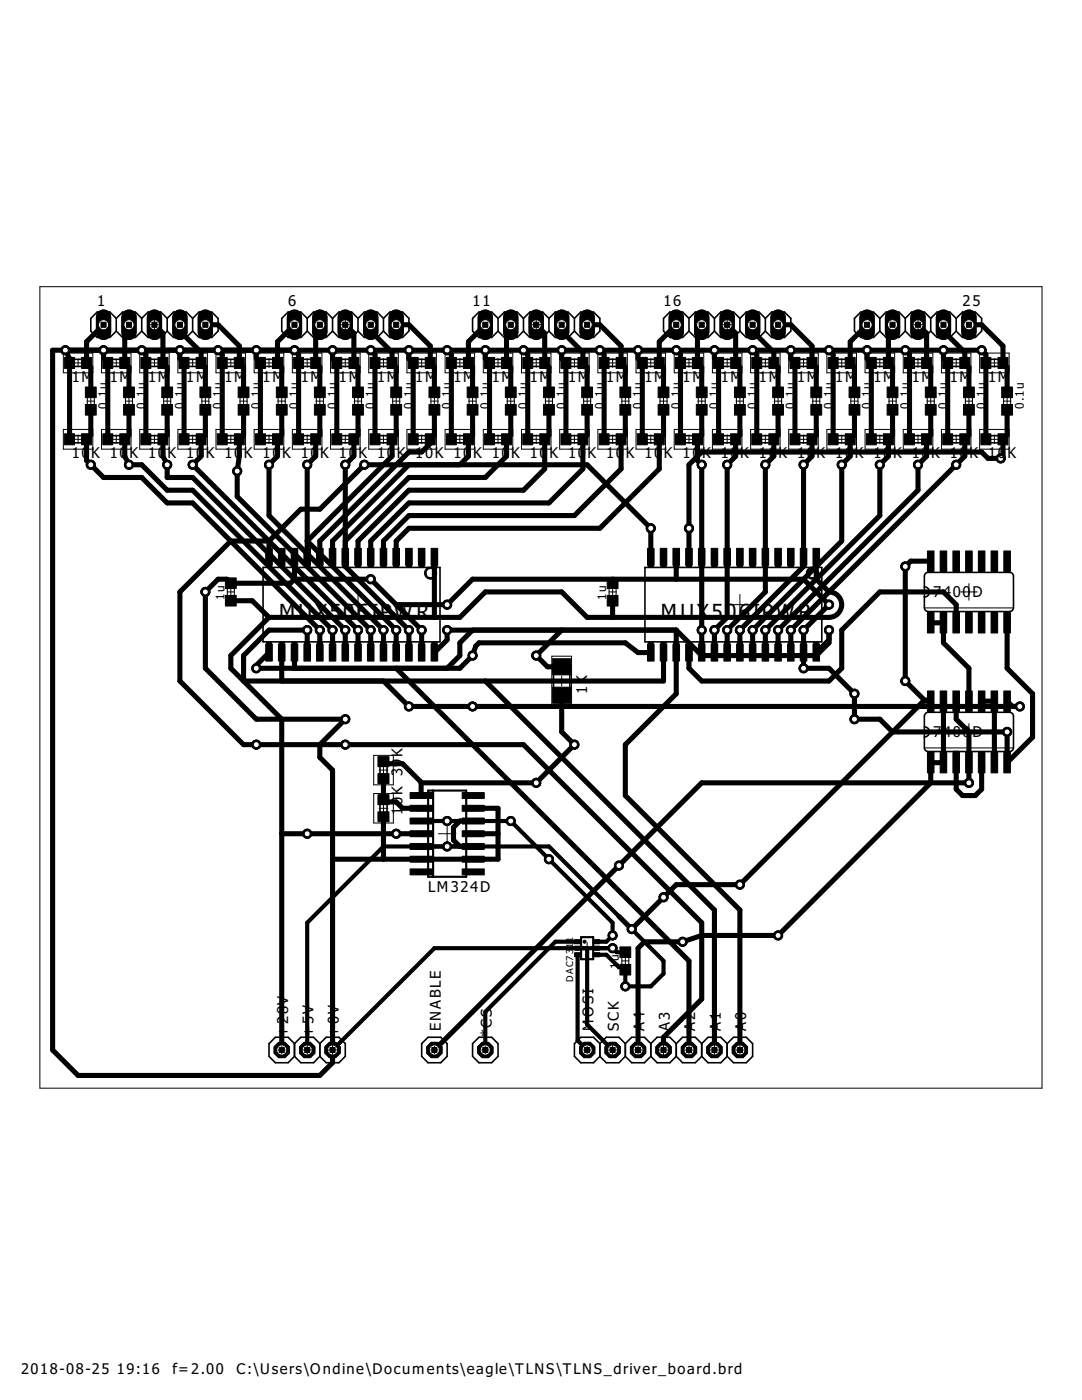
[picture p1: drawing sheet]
<svg xmlns="http://www.w3.org/2000/svg" width="216mm" height="279mm" viewBox="0 0 216 279" stroke-linecap="round" stroke-linejoin="round" font-family="sans-serif">
<defs><g id="words">
<g font-size="5">
<text x="55.7" y="123.5">MUX506IPWR</text>
<text x="131.9" y="123.5">MUX</text>
<text x="142" y="123.5">506IPWR</text>
</g>
<g font-size="3.6">
<text x="19.4" y="61">1</text>
<text x="57.5" y="61">6</text>
<text x="94.3" y="61">11</text>
<text x="132.4" y="61">16</text>
<text x="192.1" y="61">25</text>
<text x="14.3" y="76.2">1M</text>
<text x="21.9" y="76.2">1M</text>
<text x="29.5" y="76.2">1M</text>
<text x="37.2" y="76.2">1M</text>
<text x="44.8" y="76.2">1M</text>
<text x="52.4" y="76.2">1M</text>
<text x="60" y="76.2">1M</text>
<text x="67.6" y="76.2">1M</text>
<text x="75.3" y="76.2">1M</text>
<text x="82.9" y="76.2">1M</text>
<text x="90.5" y="76.2">1M</text>
<text x="98.1" y="76.2">1M</text>
<text x="105.7" y="76.2">1M</text>
<text x="113.3" y="76.2">1M</text>
<text x="121" y="76.2">1M</text>
<text x="128.6" y="76.2">1M</text>
<text x="136.2" y="76.2">1M</text>
<text x="143.8" y="76.2">1M</text>
<text x="151.4" y="76.2">1M</text>
<text x="159.1" y="76.2">1M</text>
<text x="166.7" y="76.2">1M</text>
<text x="174.3" y="76.2">1M</text>
<text x="181.9" y="76.2">1M</text>
<text x="189.5" y="76.2">1M</text>
<text x="197.2" y="76.2">1M</text>
<text x="14.3" y="91.5">10</text>
<text x="18.2" y="91.5">K 10K 10K 10K 10K 10K 10K 10K 10K 10K 10K 10K 10</text>
<text x="109.6" y="91.5">K 10</text>
<text x="117.2" y="91.5">K 10</text>
<text x="124.9" y="91.5">K 10</text>
<text x="132.5" y="91.5">K 10</text>
<text x="140.1" y="91.5">K 10K 10K 10K 10K 10K 10K 10K 10K</text>
<text x="186.2" y="119.2">7400</text>
<text x="194" y="119.2">D</text>
<text x="117.2" y="138.5" transform="rotate(-90 117.2 138.5)">1K</text>
<text x="186.2" y="147.1">7400</text>
<text x="194" y="147.1">D</text>
<text x="80.3" y="160.6" transform="rotate(-90 80.3 160.6)">0K 39K</text>
<text x="80.3" y="162.6" transform="rotate(-90 80.3 162.6)">1</text>
<text x="85.4" y="178.1">LM324D</text>
<text x="57.5" y="207" transform="rotate(-90 57.5 207)">+28V</text>
<text x="62.6" y="207" transform="rotate(-90 62.6 207)">+5V</text>
<text x="67.6" y="207" transform="rotate(-90 67.6 207)">+0V</text>
<text x="88" y="205.7" transform="rotate(-90 88 205.7)">ENABLE</text>
<text x="98.1" y="207" transform="rotate(-90 98.1 207)">*CS</text>
<text x="118.4" y="205.7" transform="rotate(-90 118.4 205.7)">MOSI</text>
<text x="123.5" y="205.7" transform="rotate(-90 123.5 205.7)">SCK</text>
<text x="128.6" y="205.7" transform="rotate(-90 128.6 205.7)">A4</text>
<text x="133.7" y="205.7" transform="rotate(-90 133.7 205.7)">A3</text>
<text x="138.7" y="205.7" transform="rotate(-90 138.7 205.7)">A2</text>
<text x="143.8" y="205.7" transform="rotate(-90 143.8 205.7)">A1</text>
<text x="148.9" y="205.7" transform="rotate(-90 148.9 205.7)">A0</text>
</g>
<g font-size="3.5">
<text x="4.2" y="274.2">2018-08-25</text>
<text x="23.3" y="274.2">19:16</text>
<text x="34.4" y="274.2">f=2.00</text>
<text x="47.2" y="274.2">C:\Users\Ondine\Documents\eagle\TLNS\TLNS_driver_board.brd</text>
</g>
<g font-size="2.9">
<text x="21.4" y="81.6" transform="rotate(-90 21.4 81.6)">0.1u</text>
<text x="29" y="81.6" transform="rotate(-90 29 81.6)">0.1u</text>
<text x="36.7" y="81.6" transform="rotate(-90 36.7 81.6)">0.1u</text>
<text x="44.3" y="81.6" transform="rotate(-90 44.3 81.6)">0.1u</text>
<text x="51.9" y="81.6" transform="rotate(-90 51.9 81.6)">0.1u</text>
<text x="59.5" y="81.6" transform="rotate(-90 59.5 81.6)">0.1u</text>
<text x="67.1" y="81.6" transform="rotate(-90 67.1 81.6)">0.1u</text>
<text x="74.7" y="81.6" transform="rotate(-90 74.7 81.6)">0.1u</text>
<text x="82.4" y="81.6" transform="rotate(-90 82.4 81.6)">0.1u</text>
<text x="90" y="81.6" transform="rotate(-90 90 81.6)">0.1u</text>
<text x="97.6" y="81.6" transform="rotate(-90 97.6 81.6)">0.1u</text>
<text x="105.2" y="81.6" transform="rotate(-90 105.2 81.6)">0.1u</text>
<text x="112.8" y="81.6" transform="rotate(-90 112.8 81.6)">0.1u</text>
<text x="120.5" y="81.6" transform="rotate(-90 120.5 81.6)">0.1u</text>
<text x="128.1" y="81.6" transform="rotate(-90 128.1 81.6)">0.1u</text>
<text x="135.7" y="81.6" transform="rotate(-90 135.7 81.6)">0.1u</text>
<text x="143.3" y="81.6" transform="rotate(-90 143.3 81.6)">0.1u</text>
<text x="150.9" y="81.6" transform="rotate(-90 150.9 81.6)">0.1u</text>
<text x="158.5" y="81.6" transform="rotate(-90 158.5 81.6)">0.1u</text>
<text x="166.2" y="81.6" transform="rotate(-90 166.2 81.6)">0.1u</text>
<text x="173.8" y="81.6" transform="rotate(-90 173.8 81.6)">0.1u</text>
<text x="181.4" y="81.6" transform="rotate(-90 181.4 81.6)">0.1u</text>
<text x="189" y="81.6" transform="rotate(-90 189 81.6)">0.1u</text>
<text x="196.6" y="81.6" transform="rotate(-90 196.6 81.6)">0.1u</text>
<text x="204.3" y="81.6" transform="rotate(-90 204.3 81.6)">0.1u</text>
<text x="44.8" y="119.7" transform="rotate(-90 44.8 119.7)">1u</text>
<text x="121" y="119.7" transform="rotate(-90 121 119.7)">1u</text>
<text x="123.5" y="193.3" transform="rotate(-90 123.5 193.3)">1u</text>
</g>
<g font-size="2.3">
<text x="114.3" y="189.2" transform="rotate(-90 114.3 189.2)">11</text>
<text x="114.3" y="196" transform="rotate(-90 114.3 196)">DAC73</text>
</g>
</g></defs>
<g fill="none" stroke="#000" stroke-width="1">
<path d="M195.9 69.9h-185.4v139.6l5.1 5.1h48.2l2.6-2.5v-2.6M18.1 92.8l2.6 2.5h7.6l5.1 5.1h5l25.4 25.4M25.7 92.8h2.6l5.1 5h5l28 28M33.4 92.8v2.5h5l30.5 30.5M38.4 92.8l33 33M47.3 94v5.1l26.7 26.7M53.7 92.8v10.1l22.8 22.9M61.3 92.8v15.2l17.8 17.8M68.9 92.8v20.3l12.7 12.7M72.7 92.8h44.5l12.7 12.6M140 92.8v33M145.1 92.8v30.4l-2.5 2.6"/>
<path d="M152.7 92.8v25.3l-7.6 7.7M160.3 92.8v20.3l-12.7 12.7M168 92.8v15.2l-17.8 17.8M175.6 92.8v10.1l-22.9 22.9M183.2 92.8v5l-27.9 28M190.8 92.8l-33 33M199.7 91.5h-2.6l-1.2-1.3h-55.9l-2.5 2.6v12.6M41 118.1v15.3l10.1 10.1h17.8M74 115.6l10.1 10.2M180.6 113.1v22.8M61.3 125.8h-7.6l-5.1 5v5.1h27.9l5.1 5.1M79.1 133.4l58.4 58.4v17.7"/>
<path d="M79.1 120.7h10.1M89.2 125.8h45.7l5.1 5h22.9l2.5-2.5v-2.5M94.3 130.8l-2.5 2.6h-40.7M112.1 125.8l-5.1 5M160.3 133.4h5.1l5.1 5.1M165.4 120.7l-5.1 5.1M51.1 148.6h17.8M94.3 141h109.2M114.6 148.6l-7.6 7.6M170.5 143.5h5.1l2.5 2.6h22.9M193.3 156.2h-53.3l-16.5 16.5M61.3 166.4h17.8"/>
<path d="M147.6 176.6h-12.7l-2.5 2.5M123.5 182.9l2.5 2.5M155.3 186.7h-15.3l-3.8 1.3"/>
</g>
<path d="M89.2 163.9h12.7M109.5 171.5l12.7 12.6v2.6M122.2 189.2h-35.5l-20.3 20.3M123.5 182.9l-14-14h-33l-15.2 15.2v25.4M126 185.4l6.4 6.4v2.5l-2.5 2.5h-5.1" fill="none" stroke="#000" stroke-width=".83"/>
<path d="M20.7 63.3v3" fill="none" stroke="#000" stroke-width="3"/>
<circle cx="20.7" cy="64.8" r="1.02" fill="#fff" stroke="#000" stroke-width=".2"/>
<path d="M25.7 63.3v3" fill="none" stroke="#000" stroke-width="3"/>
<circle cx="25.7" cy="64.8" r="1.02" fill="#fff" stroke="#000" stroke-width=".2"/>
<path d="M30.8 63.3v3" fill="none" stroke="#000" stroke-width="3"/>
<circle cx="30.8" cy="64.8" r="1.02" fill="#fff" stroke="#000" stroke-width=".2"/>
<path d="M35.9 63.3v3" fill="none" stroke="#000" stroke-width="3"/>
<circle cx="35.9" cy="64.8" r="1.02" fill="#fff" stroke="#000" stroke-width=".2"/>
<path d="M41 63.3v3" fill="none" stroke="#000" stroke-width="3"/>
<circle cx="41" cy="64.8" r="1.02" fill="#fff" stroke="#000" stroke-width=".2"/>
<path d="M58.8 63.3v3" fill="none" stroke="#000" stroke-width="3"/>
<circle cx="58.8" cy="64.8" r="1.02" fill="#fff" stroke="#000" stroke-width=".2"/>
<path d="M63.8 63.3v3" fill="none" stroke="#000" stroke-width="3"/>
<circle cx="63.8" cy="64.8" r="1.02" fill="#fff" stroke="#000" stroke-width=".2"/>
<path d="M68.9 63.3v3" fill="none" stroke="#000" stroke-width="3"/>
<circle cx="68.9" cy="64.8" r="1.02" fill="#fff" stroke="#000" stroke-width=".2"/>
<path d="M74 63.3v3" fill="none" stroke="#000" stroke-width="3"/>
<circle cx="74" cy="64.8" r="1.02" fill="#fff" stroke="#000" stroke-width=".2"/>
<path d="M79.1 63.3v3" fill="none" stroke="#000" stroke-width="3"/>
<circle cx="79.1" cy="64.8" r="1.02" fill="#fff" stroke="#000" stroke-width=".2"/>
<path d="M96.8 63.3v3" fill="none" stroke="#000" stroke-width="3"/>
<circle cx="96.8" cy="64.8" r="1.02" fill="#fff" stroke="#000" stroke-width=".2"/>
<path d="M101.9 63.3v3" fill="none" stroke="#000" stroke-width="3"/>
<circle cx="101.9" cy="64.8" r="1.02" fill="#fff" stroke="#000" stroke-width=".2"/>
<path d="M107 63.3v3" fill="none" stroke="#000" stroke-width="3"/>
<circle cx="107" cy="64.8" r="1.02" fill="#fff" stroke="#000" stroke-width=".2"/>
<path d="M112.1 63.3v3" fill="none" stroke="#000" stroke-width="3"/>
<circle cx="112.1" cy="64.8" r="1.02" fill="#fff" stroke="#000" stroke-width=".2"/>
<path d="M117.2 63.3v3" fill="none" stroke="#000" stroke-width="3"/>
<circle cx="117.2" cy="64.8" r="1.02" fill="#fff" stroke="#000" stroke-width=".2"/>
<path d="M134.9 63.3v3" fill="none" stroke="#000" stroke-width="3"/>
<circle cx="134.9" cy="64.8" r="1.02" fill="#fff" stroke="#000" stroke-width=".2"/>
<path d="M140 63.3v3" fill="none" stroke="#000" stroke-width="3"/>
<circle cx="140" cy="64.8" r="1.02" fill="#fff" stroke="#000" stroke-width=".2"/>
<path d="M145.1 63.3v3" fill="none" stroke="#000" stroke-width="3"/>
<circle cx="145.1" cy="64.8" r="1.02" fill="#fff" stroke="#000" stroke-width=".2"/>
<path d="M150.2 63.3v3" fill="none" stroke="#000" stroke-width="3"/>
<circle cx="150.2" cy="64.8" r="1.02" fill="#fff" stroke="#000" stroke-width=".2"/>
<path d="M155.3 63.3v3" fill="none" stroke="#000" stroke-width="3"/>
<circle cx="155.3" cy="64.8" r="1.02" fill="#fff" stroke="#000" stroke-width=".2"/>
<path d="M173 63.3v3" fill="none" stroke="#000" stroke-width="3"/>
<circle cx="173" cy="64.8" r="1.02" fill="#fff" stroke="#000" stroke-width=".2"/>
<path d="M178.1 63.3v3" fill="none" stroke="#000" stroke-width="3"/>
<circle cx="178.1" cy="64.8" r="1.02" fill="#fff" stroke="#000" stroke-width=".2"/>
<path d="M183.2 63.3v3" fill="none" stroke="#000" stroke-width="3"/>
<circle cx="183.2" cy="64.8" r="1.02" fill="#fff" stroke="#000" stroke-width=".2"/>
<path d="M188.3 63.3v3" fill="none" stroke="#000" stroke-width="3"/>
<circle cx="188.3" cy="64.8" r="1.02" fill="#fff" stroke="#000" stroke-width=".2"/>
<path d="M193.3 63.3v3" fill="none" stroke="#000" stroke-width="3"/>
<circle cx="193.3" cy="64.8" r="1.02" fill="#fff" stroke="#000" stroke-width=".2"/>
<circle cx="56.2" cy="209.5" r="1.65" fill="#000" stroke="#000" stroke-width=".2"/>
<circle cx="56.2" cy="209.6" r="1.02" fill="#fff" stroke="#000" stroke-width=".2"/>
<circle cx="61.3" cy="209.5" r="1.65" fill="#000" stroke="#000" stroke-width=".2"/>
<circle cx="61.3" cy="209.6" r="1.02" fill="#fff" stroke="#000" stroke-width=".2"/>
<circle cx="66.4" cy="209.5" r="1.65" fill="#000" stroke="#000" stroke-width=".2"/>
<circle cx="66.4" cy="209.6" r="1.02" fill="#fff" stroke="#000" stroke-width=".2"/>
<circle cx="86.7" cy="209.5" r="1.65" fill="#000" stroke="#000" stroke-width=".2"/>
<circle cx="86.7" cy="209.6" r="1.02" fill="#fff" stroke="#000" stroke-width=".2"/>
<circle cx="96.8" cy="209.5" r="1.65" fill="#000" stroke="#000" stroke-width=".2"/>
<circle cx="96.8" cy="209.6" r="1.02" fill="#fff" stroke="#000" stroke-width=".2"/>
<circle cx="117.2" cy="209.5" r="1.65" fill="#000" stroke="#000" stroke-width=".2"/>
<circle cx="117.2" cy="209.6" r="1.02" fill="#fff" stroke="#000" stroke-width=".2"/>
<circle cx="122.2" cy="209.5" r="1.65" fill="#000" stroke="#000" stroke-width=".2"/>
<circle cx="122.2" cy="209.6" r="1.02" fill="#fff" stroke="#000" stroke-width=".2"/>
<circle cx="127.3" cy="209.5" r="1.65" fill="#000" stroke="#000" stroke-width=".2"/>
<circle cx="127.3" cy="209.6" r="1.02" fill="#fff" stroke="#000" stroke-width=".2"/>
<circle cx="132.4" cy="209.5" r="1.65" fill="#000" stroke="#000" stroke-width=".2"/>
<circle cx="132.4" cy="209.6" r="1.02" fill="#fff" stroke="#000" stroke-width=".2"/>
<circle cx="137.5" cy="209.5" r="1.65" fill="#000" stroke="#000" stroke-width=".2"/>
<circle cx="137.5" cy="209.6" r="1.02" fill="#fff" stroke="#000" stroke-width=".2"/>
<circle cx="142.6" cy="209.5" r="1.65" fill="#000" stroke="#000" stroke-width=".2"/>
<circle cx="142.6" cy="209.6" r="1.02" fill="#fff" stroke="#000" stroke-width=".2"/>
<circle cx="147.6" cy="209.5" r="1.65" fill="#000" stroke="#000" stroke-width=".2"/>
<circle cx="147.6" cy="209.6" r="1.02" fill="#fff" stroke="#000" stroke-width=".2"/>
<circle cx="38.4" cy="92.8" r=".91" fill="#000" stroke="#000" stroke-width=".2"/>
<circle cx="38.4" cy="92.8" r=".59" fill="#fff" stroke="#000" stroke-width=".2"/>
<circle cx="71.4" cy="125.8" r=".91" fill="#000" stroke="#000" stroke-width=".2"/>
<circle cx="71.4" cy="125.8" r=".59" fill="#fff" stroke="#000" stroke-width=".2"/>
<circle cx="33.4" cy="92.8" r=".91" fill="#000" stroke="#000" stroke-width=".2"/>
<circle cx="33.4" cy="92.8" r=".59" fill="#fff" stroke="#000" stroke-width=".2"/>
<circle cx="68.9" cy="125.8" r=".91" fill="#000" stroke="#000" stroke-width=".2"/>
<circle cx="68.9" cy="125.8" r=".59" fill="#fff" stroke="#000" stroke-width=".2"/>
<circle cx="25.7" cy="92.8" r=".91" fill="#000" stroke="#000" stroke-width=".2"/>
<circle cx="25.7" cy="92.8" r=".59" fill="#fff" stroke="#000" stroke-width=".2"/>
<circle cx="66.4" cy="125.8" r=".91" fill="#000" stroke="#000" stroke-width=".2"/>
<circle cx="66.4" cy="125.8" r=".59" fill="#fff" stroke="#000" stroke-width=".2"/>
<circle cx="18.1" cy="92.8" r=".91" fill="#000" stroke="#000" stroke-width=".2"/>
<circle cx="18.1" cy="92.8" r=".59" fill="#fff" stroke="#000" stroke-width=".2"/>
<circle cx="63.8" cy="125.8" r=".91" fill="#000" stroke="#000" stroke-width=".2"/>
<circle cx="63.8" cy="125.8" r=".59" fill="#fff" stroke="#000" stroke-width=".2"/>
<circle cx="47.3" cy="94" r=".91" fill="#000" stroke="#000" stroke-width=".2"/>
<circle cx="47.3" cy="94" r=".59" fill="#fff" stroke="#000" stroke-width=".2"/>
<circle cx="74" cy="125.8" r=".91" fill="#000" stroke="#000" stroke-width=".2"/>
<circle cx="74" cy="125.8" r=".59" fill="#fff" stroke="#000" stroke-width=".2"/>
<circle cx="68.9" cy="92.8" r=".91" fill="#000" stroke="#000" stroke-width=".2"/>
<circle cx="68.9" cy="92.8" r=".59" fill="#fff" stroke="#000" stroke-width=".2"/>
<circle cx="81.6" cy="125.8" r=".91" fill="#000" stroke="#000" stroke-width=".2"/>
<circle cx="81.6" cy="125.8" r=".59" fill="#fff" stroke="#000" stroke-width=".2"/>
<circle cx="61.3" cy="92.8" r=".91" fill="#000" stroke="#000" stroke-width=".2"/>
<circle cx="61.3" cy="92.8" r=".59" fill="#fff" stroke="#000" stroke-width=".2"/>
<circle cx="79.1" cy="125.8" r=".91" fill="#000" stroke="#000" stroke-width=".2"/>
<circle cx="79.1" cy="125.8" r=".59" fill="#fff" stroke="#000" stroke-width=".2"/>
<circle cx="53.7" cy="92.8" r=".91" fill="#000" stroke="#000" stroke-width=".2"/>
<circle cx="53.7" cy="92.8" r=".59" fill="#fff" stroke="#000" stroke-width=".2"/>
<circle cx="76.5" cy="125.8" r=".91" fill="#000" stroke="#000" stroke-width=".2"/>
<circle cx="76.5" cy="125.8" r=".59" fill="#fff" stroke="#000" stroke-width=".2"/>
<circle cx="152.7" cy="92.8" r=".91" fill="#000" stroke="#000" stroke-width=".2"/>
<circle cx="152.7" cy="92.8" r=".59" fill="#fff" stroke="#000" stroke-width=".2"/>
<circle cx="145.1" cy="125.8" r=".91" fill="#000" stroke="#000" stroke-width=".2"/>
<circle cx="145.1" cy="125.8" r=".59" fill="#fff" stroke="#000" stroke-width=".2"/>
<circle cx="145.1" cy="92.8" r=".91" fill="#000" stroke="#000" stroke-width=".2"/>
<circle cx="145.1" cy="92.8" r=".59" fill="#fff" stroke="#000" stroke-width=".2"/>
<circle cx="142.6" cy="125.8" r=".91" fill="#000" stroke="#000" stroke-width=".2"/>
<circle cx="142.6" cy="125.8" r=".59" fill="#fff" stroke="#000" stroke-width=".2"/>
<circle cx="140" cy="92.8" r=".91" fill="#000" stroke="#000" stroke-width=".2"/>
<circle cx="140" cy="92.8" r=".59" fill="#fff" stroke="#000" stroke-width=".2"/>
<circle cx="140" cy="125.8" r=".91" fill="#000" stroke="#000" stroke-width=".2"/>
<circle cx="140" cy="125.8" r=".59" fill="#fff" stroke="#000" stroke-width=".2"/>
<circle cx="160.3" cy="92.8" r=".91" fill="#000" stroke="#000" stroke-width=".2"/>
<circle cx="160.3" cy="92.8" r=".59" fill="#fff" stroke="#000" stroke-width=".2"/>
<circle cx="147.6" cy="125.8" r=".91" fill="#000" stroke="#000" stroke-width=".2"/>
<circle cx="147.6" cy="125.8" r=".59" fill="#fff" stroke="#000" stroke-width=".2"/>
<circle cx="190.8" cy="92.8" r=".91" fill="#000" stroke="#000" stroke-width=".2"/>
<circle cx="190.8" cy="92.8" r=".59" fill="#fff" stroke="#000" stroke-width=".2"/>
<circle cx="157.8" cy="125.8" r=".91" fill="#000" stroke="#000" stroke-width=".2"/>
<circle cx="157.8" cy="125.8" r=".59" fill="#fff" stroke="#000" stroke-width=".2"/>
<circle cx="183.2" cy="92.8" r=".91" fill="#000" stroke="#000" stroke-width=".2"/>
<circle cx="183.2" cy="92.8" r=".59" fill="#fff" stroke="#000" stroke-width=".2"/>
<circle cx="155.3" cy="125.8" r=".91" fill="#000" stroke="#000" stroke-width=".2"/>
<circle cx="155.3" cy="125.8" r=".59" fill="#fff" stroke="#000" stroke-width=".2"/>
<circle cx="175.6" cy="92.8" r=".91" fill="#000" stroke="#000" stroke-width=".2"/>
<circle cx="175.6" cy="92.8" r=".59" fill="#fff" stroke="#000" stroke-width=".2"/>
<circle cx="152.7" cy="125.8" r=".91" fill="#000" stroke="#000" stroke-width=".2"/>
<circle cx="152.7" cy="125.8" r=".59" fill="#fff" stroke="#000" stroke-width=".2"/>
<circle cx="168" cy="92.8" r=".91" fill="#000" stroke="#000" stroke-width=".2"/>
<circle cx="168" cy="92.8" r=".59" fill="#fff" stroke="#000" stroke-width=".2"/>
<circle cx="150.2" cy="125.8" r=".91" fill="#000" stroke="#000" stroke-width=".2"/>
<circle cx="150.2" cy="125.8" r=".59" fill="#fff" stroke="#000" stroke-width=".2"/>
<circle cx="199.7" cy="91.5" r=".91" fill="#000" stroke="#000" stroke-width=".2"/>
<circle cx="199.7" cy="91.5" r=".59" fill="#fff" stroke="#000" stroke-width=".2"/>
<circle cx="137.5" cy="105.4" r=".91" fill="#000" stroke="#000" stroke-width=".2"/>
<circle cx="137.5" cy="105.4" r=".59" fill="#fff" stroke="#000" stroke-width=".2"/>
<circle cx="84.1" cy="125.8" r=".91" fill="#000" stroke="#000" stroke-width=".2"/>
<circle cx="84.1" cy="125.8" r=".59" fill="#fff" stroke="#000" stroke-width=".2"/>
<circle cx="74" cy="115.6" r=".91" fill="#000" stroke="#000" stroke-width=".2"/>
<circle cx="74" cy="115.6" r=".59" fill="#fff" stroke="#000" stroke-width=".2"/>
<circle cx="160.3" cy="125.8" r=".91" fill="#000" stroke="#000" stroke-width=".2"/>
<circle cx="160.3" cy="125.8" r=".59" fill="#fff" stroke="#000" stroke-width=".2"/>
<circle cx="165.4" cy="120.7" r=".91" fill="#000" stroke="#000" stroke-width=".2"/>
<circle cx="165.4" cy="120.7" r=".59" fill="#fff" stroke="#000" stroke-width=".2"/>
<circle cx="201" cy="146.1" r=".91" fill="#000" stroke="#000" stroke-width=".2"/>
<circle cx="201" cy="146.1" r=".59" fill="#fff" stroke="#000" stroke-width=".2"/>
<circle cx="68.9" cy="143.5" r=".91" fill="#000" stroke="#000" stroke-width=".2"/>
<circle cx="68.9" cy="143.5" r=".59" fill="#fff" stroke="#000" stroke-width=".2"/>
<circle cx="41" cy="118.1" r=".91" fill="#000" stroke="#000" stroke-width=".2"/>
<circle cx="41" cy="118.1" r=".59" fill="#fff" stroke="#000" stroke-width=".2"/>
<circle cx="195.9" cy="69.9" r=".91" fill="#000" stroke="#000" stroke-width=".2"/>
<circle cx="195.9" cy="69.9" r=".59" fill="#fff" stroke="#000" stroke-width=".2"/>
<circle cx="188.3" cy="69.9" r=".91" fill="#000" stroke="#000" stroke-width=".2"/>
<circle cx="188.3" cy="69.9" r=".59" fill="#fff" stroke="#000" stroke-width=".2"/>
<circle cx="173" cy="69.9" r=".91" fill="#000" stroke="#000" stroke-width=".2"/>
<circle cx="173" cy="69.9" r=".59" fill="#fff" stroke="#000" stroke-width=".2"/>
<circle cx="157.8" cy="69.9" r=".91" fill="#000" stroke="#000" stroke-width=".2"/>
<circle cx="157.8" cy="69.9" r=".59" fill="#fff" stroke="#000" stroke-width=".2"/>
<circle cx="142.6" cy="69.9" r=".91" fill="#000" stroke="#000" stroke-width=".2"/>
<circle cx="142.6" cy="69.9" r=".59" fill="#fff" stroke="#000" stroke-width=".2"/>
<circle cx="127.3" cy="69.9" r=".91" fill="#000" stroke="#000" stroke-width=".2"/>
<circle cx="127.3" cy="69.9" r=".59" fill="#fff" stroke="#000" stroke-width=".2"/>
<circle cx="112.1" cy="69.9" r=".91" fill="#000" stroke="#000" stroke-width=".2"/>
<circle cx="112.1" cy="69.9" r=".59" fill="#fff" stroke="#000" stroke-width=".2"/>
<circle cx="96.8" cy="69.9" r=".91" fill="#000" stroke="#000" stroke-width=".2"/>
<circle cx="96.8" cy="69.9" r=".59" fill="#fff" stroke="#000" stroke-width=".2"/>
<circle cx="81.6" cy="69.9" r=".91" fill="#000" stroke="#000" stroke-width=".2"/>
<circle cx="81.6" cy="69.9" r=".59" fill="#fff" stroke="#000" stroke-width=".2"/>
<circle cx="66.4" cy="69.9" r=".91" fill="#000" stroke="#000" stroke-width=".2"/>
<circle cx="66.4" cy="69.9" r=".59" fill="#fff" stroke="#000" stroke-width=".2"/>
<circle cx="51.1" cy="69.9" r=".91" fill="#000" stroke="#000" stroke-width=".2"/>
<circle cx="51.1" cy="69.9" r=".59" fill="#fff" stroke="#000" stroke-width=".2"/>
<circle cx="35.9" cy="69.9" r=".91" fill="#000" stroke="#000" stroke-width=".2"/>
<circle cx="35.9" cy="69.9" r=".59" fill="#fff" stroke="#000" stroke-width=".2"/>
<circle cx="20.7" cy="69.9" r=".91" fill="#000" stroke="#000" stroke-width=".2"/>
<circle cx="20.7" cy="69.9" r=".59" fill="#fff" stroke="#000" stroke-width=".2"/>
<circle cx="13" cy="69.9" r=".91" fill="#000" stroke="#000" stroke-width=".2"/>
<circle cx="13" cy="69.9" r=".59" fill="#fff" stroke="#000" stroke-width=".2"/>
<circle cx="28.3" cy="69.9" r=".91" fill="#000" stroke="#000" stroke-width=".2"/>
<circle cx="28.3" cy="69.9" r=".59" fill="#fff" stroke="#000" stroke-width=".2"/>
<circle cx="43.5" cy="69.9" r=".91" fill="#000" stroke="#000" stroke-width=".2"/>
<circle cx="43.5" cy="69.9" r=".59" fill="#fff" stroke="#000" stroke-width=".2"/>
<circle cx="74" cy="69.9" r=".91" fill="#000" stroke="#000" stroke-width=".2"/>
<circle cx="74" cy="69.9" r=".59" fill="#fff" stroke="#000" stroke-width=".2"/>
<circle cx="89.2" cy="69.9" r=".91" fill="#000" stroke="#000" stroke-width=".2"/>
<circle cx="89.2" cy="69.9" r=".59" fill="#fff" stroke="#000" stroke-width=".2"/>
<circle cx="104.5" cy="69.9" r=".91" fill="#000" stroke="#000" stroke-width=".2"/>
<circle cx="104.5" cy="69.9" r=".59" fill="#fff" stroke="#000" stroke-width=".2"/>
<circle cx="119.7" cy="69.9" r=".91" fill="#000" stroke="#000" stroke-width=".2"/>
<circle cx="119.7" cy="69.9" r=".59" fill="#fff" stroke="#000" stroke-width=".2"/>
<circle cx="134.9" cy="69.9" r=".91" fill="#000" stroke="#000" stroke-width=".2"/>
<circle cx="134.9" cy="69.9" r=".59" fill="#fff" stroke="#000" stroke-width=".2"/>
<circle cx="150.2" cy="69.9" r=".91" fill="#000" stroke="#000" stroke-width=".2"/>
<circle cx="150.2" cy="69.9" r=".59" fill="#fff" stroke="#000" stroke-width=".2"/>
<circle cx="165.4" cy="69.9" r=".91" fill="#000" stroke="#000" stroke-width=".2"/>
<circle cx="165.4" cy="69.9" r=".59" fill="#fff" stroke="#000" stroke-width=".2"/>
<circle cx="180.6" cy="69.9" r=".91" fill="#000" stroke="#000" stroke-width=".2"/>
<circle cx="180.6" cy="69.9" r=".59" fill="#fff" stroke="#000" stroke-width=".2"/>
<circle cx="58.8" cy="69.9" r=".91" fill="#000" stroke="#000" stroke-width=".2"/>
<circle cx="58.8" cy="69.9" r=".59" fill="#fff" stroke="#000" stroke-width=".2"/>
<circle cx="89.2" cy="120.7" r=".91" fill="#000" stroke="#000" stroke-width=".2"/>
<circle cx="89.2" cy="120.7" r=".59" fill="#fff" stroke="#000" stroke-width=".2"/>
<circle cx="122.2" cy="189.2" r=".91" fill="#000" stroke="#000" stroke-width=".2"/>
<circle cx="122.2" cy="189.2" r=".59" fill="#fff" stroke="#000" stroke-width=".2"/>
<circle cx="160.3" cy="133.4" r=".91" fill="#000" stroke="#000" stroke-width=".2"/>
<circle cx="160.3" cy="133.4" r=".59" fill="#fff" stroke="#000" stroke-width=".2"/>
<circle cx="170.5" cy="138.5" r=".91" fill="#000" stroke="#000" stroke-width=".2"/>
<circle cx="170.5" cy="138.5" r=".59" fill="#fff" stroke="#000" stroke-width=".2"/>
<circle cx="170.5" cy="143.5" r=".91" fill="#000" stroke="#000" stroke-width=".2"/>
<circle cx="170.5" cy="143.5" r=".59" fill="#fff" stroke="#000" stroke-width=".2"/>
<circle cx="79.1" cy="166.4" r=".91" fill="#000" stroke="#000" stroke-width=".2"/>
<circle cx="79.1" cy="166.4" r=".59" fill="#fff" stroke="#000" stroke-width=".2"/>
<circle cx="61.3" cy="166.4" r=".91" fill="#000" stroke="#000" stroke-width=".2"/>
<circle cx="61.3" cy="166.4" r=".59" fill="#fff" stroke="#000" stroke-width=".2"/>
<circle cx="94.3" cy="130.8" r=".91" fill="#000" stroke="#000" stroke-width=".2"/>
<circle cx="94.3" cy="130.8" r=".59" fill="#fff" stroke="#000" stroke-width=".2"/>
<circle cx="51.1" cy="133.4" r=".91" fill="#000" stroke="#000" stroke-width=".2"/>
<circle cx="51.1" cy="133.4" r=".59" fill="#fff" stroke="#000" stroke-width=".2"/>
<circle cx="72.7" cy="92.8" r=".91" fill="#000" stroke="#000" stroke-width=".2"/>
<circle cx="72.7" cy="92.8" r=".59" fill="#fff" stroke="#000" stroke-width=".2"/>
<circle cx="129.9" cy="105.4" r=".91" fill="#000" stroke="#000" stroke-width=".2"/>
<circle cx="129.9" cy="105.4" r=".59" fill="#fff" stroke="#000" stroke-width=".2"/>
<circle cx="68.9" cy="148.6" r=".91" fill="#000" stroke="#000" stroke-width=".2"/>
<circle cx="68.9" cy="148.6" r=".59" fill="#fff" stroke="#000" stroke-width=".2"/>
<circle cx="51.1" cy="148.6" r=".91" fill="#000" stroke="#000" stroke-width=".2"/>
<circle cx="51.1" cy="148.6" r=".59" fill="#fff" stroke="#000" stroke-width=".2"/>
<circle cx="165.4" cy="125.8" r=".91" fill="#000" stroke="#000" stroke-width=".2"/>
<circle cx="165.4" cy="125.8" r=".59" fill="#fff" stroke="#000" stroke-width=".2"/>
<circle cx="89.2" cy="125.8" r=".91" fill="#000" stroke="#000" stroke-width=".2"/>
<circle cx="89.2" cy="125.8" r=".59" fill="#fff" stroke="#000" stroke-width=".2"/>
<circle cx="107" cy="130.8" r=".91" fill="#000" stroke="#000" stroke-width=".2"/>
<circle cx="107" cy="130.8" r=".59" fill="#fff" stroke="#000" stroke-width=".2"/>
<circle cx="193.3" cy="156.2" r=".91" fill="#000" stroke="#000" stroke-width=".2"/>
<circle cx="193.3" cy="156.2" r=".59" fill="#fff" stroke="#000" stroke-width=".2"/>
<circle cx="123.5" cy="172.7" r=".91" fill="#000" stroke="#000" stroke-width=".2"/>
<circle cx="123.5" cy="172.7" r=".59" fill="#fff" stroke="#000" stroke-width=".2"/>
<circle cx="155.3" cy="186.7" r=".91" fill="#000" stroke="#000" stroke-width=".2"/>
<circle cx="155.3" cy="186.7" r=".59" fill="#fff" stroke="#000" stroke-width=".2"/>
<circle cx="136.2" cy="188" r=".91" fill="#000" stroke="#000" stroke-width=".2"/>
<circle cx="136.2" cy="188" r=".59" fill="#fff" stroke="#000" stroke-width=".2"/>
<circle cx="61.3" cy="125.8" r=".91" fill="#000" stroke="#000" stroke-width=".2"/>
<circle cx="61.3" cy="125.8" r=".59" fill="#fff" stroke="#000" stroke-width=".2"/>
<circle cx="81.6" cy="141" r=".91" fill="#000" stroke="#000" stroke-width=".2"/>
<circle cx="81.6" cy="141" r=".59" fill="#fff" stroke="#000" stroke-width=".2"/>
<circle cx="94.3" cy="141" r=".91" fill="#000" stroke="#000" stroke-width=".2"/>
<circle cx="94.3" cy="141" r=".59" fill="#fff" stroke="#000" stroke-width=".2"/>
<circle cx="203.5" cy="141" r=".91" fill="#000" stroke="#000" stroke-width=".2"/>
<circle cx="203.5" cy="141" r=".59" fill="#fff" stroke="#000" stroke-width=".2"/>
<circle cx="114.6" cy="148.6" r=".91" fill="#000" stroke="#000" stroke-width=".2"/>
<circle cx="114.6" cy="148.6" r=".59" fill="#fff" stroke="#000" stroke-width=".2"/>
<circle cx="107" cy="156.2" r=".91" fill="#000" stroke="#000" stroke-width=".2"/>
<circle cx="107" cy="156.2" r=".59" fill="#fff" stroke="#000" stroke-width=".2"/>
<circle cx="124.8" cy="196.9" r=".91" fill="#000" stroke="#000" stroke-width=".2"/>
<circle cx="124.8" cy="196.9" r=".59" fill="#fff" stroke="#000" stroke-width=".2"/>
<circle cx="89.2" cy="168.9" r=".91" fill="#000" stroke="#000" stroke-width=".2"/>
<circle cx="89.2" cy="168.9" r=".59" fill="#fff" stroke="#000" stroke-width=".2"/>
<circle cx="180.6" cy="113.1" r=".91" fill="#000" stroke="#000" stroke-width=".2"/>
<circle cx="180.6" cy="113.1" r=".59" fill="#fff" stroke="#000" stroke-width=".2"/>
<circle cx="180.6" cy="135.9" r=".91" fill="#000" stroke="#000" stroke-width=".2"/>
<circle cx="180.6" cy="135.9" r=".59" fill="#fff" stroke="#000" stroke-width=".2"/>
<circle cx="147.6" cy="176.6" r=".91" fill="#000" stroke="#000" stroke-width=".2"/>
<circle cx="147.6" cy="176.6" r=".59" fill="#fff" stroke="#000" stroke-width=".2"/>
<circle cx="132.4" cy="179.1" r=".91" fill="#000" stroke="#000" stroke-width=".2"/>
<circle cx="132.4" cy="179.1" r=".59" fill="#fff" stroke="#000" stroke-width=".2"/>
<circle cx="126" cy="185.4" r=".91" fill="#000" stroke="#000" stroke-width=".2"/>
<circle cx="126" cy="185.4" r=".59" fill="#fff" stroke="#000" stroke-width=".2"/>
<circle cx="122.2" cy="186.7" r=".91" fill="#000" stroke="#000" stroke-width=".2"/>
<circle cx="122.2" cy="186.7" r=".59" fill="#fff" stroke="#000" stroke-width=".2"/>
<circle cx="109.5" cy="171.5" r=".91" fill="#000" stroke="#000" stroke-width=".2"/>
<circle cx="109.5" cy="171.5" r=".59" fill="#fff" stroke="#000" stroke-width=".2"/>
<circle cx="101.9" cy="163.9" r=".91" fill="#000" stroke="#000" stroke-width=".2"/>
<circle cx="101.9" cy="163.9" r=".59" fill="#fff" stroke="#000" stroke-width=".2"/>
<circle cx="89.2" cy="163.9" r=".91" fill="#000" stroke="#000" stroke-width=".2"/>
<circle cx="89.2" cy="163.9" r=".59" fill="#fff" stroke="#000" stroke-width=".2"/>
<g fill="#000" stroke="#000" stroke-width=".2">
<path d="M12.9 71.3h2v2.2h-2zM16.3 71.3h2v2.2h-2zM17 77.2h2.2v2.2h-2.2zM20.5 71.3h2v2.2h-2zM23.9 71.3h2v2.2h-2zM24.7 77.2h2.1v2.2h-2.1zM28.1 71.3h2v2.2h-2zM31.5 71.3h2v2.2h-2zM32.3 77.2h2.1v2.2h-2.1zM35.7 71.3h2v2.2h-2zM39.1 71.3h2v2.2h-2zM39.9 77.2h2.2v2.2h-2.2z"/>
<path d="M43.3 71.3h2v2.2h-2zM46.8 71.3h1.9v2.2h-1.9zM47.5 77.2h2.2v2.2h-2.2zM51 71.3h2v2.2h-2zM54.4 71.3h2v2.2h-2zM55.1 77.2h2.2v2.2h-2.2zM58.6 71.3h2v2.2h-2zM62 71.3h2v2.2h-2zM62.7 77.2h2.2v2.2h-2.2zM66.2 71.3h2v2.2h-2zM69.6 71.3h2v2.2h-2zM70.4 77.2h2.1v2.2h-2.1z"/>
<path d="M73.8 71.3h2v2.2h-2zM77.2 71.3h2v2.2h-2zM78 77.2h2.1v2.2h-2.1zM81.4 71.3h2v2.2h-2zM84.9 71.3h1.9v2.2h-1.9zM85.6 77.2h2.2v2.2h-2.2zM89.1 71.3h2v2.2h-2zM92.5 71.3h2v2.2h-2zM93.2 77.2h2.2v2.2h-2.2zM96.7 71.3h2v2.2h-2zM100.1 71.3h2v2.2h-2zM100.8 77.2h2.2v2.2h-2.2z"/>
<path d="M104.3 71.3h2v2.2h-2zM107.7 71.3h2v2.2h-2zM108.5 77.2h2.1v2.2h-2.1zM111.9 71.3h2v2.2h-2zM115.3 71.3h2v2.2h-2zM116.1 77.2h2.1v2.2h-2.1zM119.5 71.3h2v2.2h-2zM122.9 71.3h2v2.2h-2zM123.7 77.2h2.2v2.2h-2.2zM127.2 71.3h2v2.2h-2zM130.6 71.3h1.9v2.2h-1.9zM131.3 77.2h2.2v2.2h-2.2z"/>
<path d="M134.8 71.3h2v2.2h-2zM138.2 71.3h2v2.2h-2zM138.9 77.2h2.2v2.2h-2.2zM142.4 71.3h2v2.2h-2zM145.8 71.3h2v2.2h-2zM146.6 77.2h2.1v2.2h-2.1zM150 71.3h2v2.2h-2zM153.4 71.3h2v2.2h-2zM154.2 77.2h2.1v2.2h-2.1zM157.6 71.3h2v2.2h-2zM161 71.3h2v2.2h-2zM161.8 77.2h2.2v2.2h-2.2z"/>
<path d="M165.2 71.3h2v2.2h-2zM168.7 71.3h1.9v2.2h-1.9zM169.4 77.2h2.2v2.2h-2.2zM172.9 71.3h2v2.2h-2zM176.3 71.3h2v2.2h-2zM177 77.2h2.2v2.2h-2.2zM180.5 71.3h2v2.2h-2zM183.9 71.3h2v2.2h-2zM184.6 77.2h2.2v2.2h-2.2zM188.1 71.3h2v2.2h-2zM191.5 71.3h2v2.2h-2zM192.3 77.2h2.1v2.2h-2.1z"/>
<path d="M195.7 71.3h2v2.2h-2zM199.1 71.3h2v2.2h-2zM199.9 77.2h2.1v2.2h-2.1zM12.9 86.6h2v2.2h-2zM16.3 86.6h2v2.2h-2zM17 80.7h2.2v2.1h-2.2zM20.5 86.6h2v2.2h-2zM23.9 86.6h2v2.2h-2zM24.7 80.7h2.1v2.1h-2.1zM28.1 86.6h2v2.2h-2zM31.5 86.6h2v2.2h-2zM32.3 80.7h2.1v2.1h-2.1z"/>
<path d="M35.7 86.6h2v2.2h-2zM39.1 86.6h2v2.2h-2zM39.9 80.7h2.2v2.1h-2.2zM43.3 86.6h2v2.2h-2zM46.8 86.6h1.9v2.2h-1.9zM47.5 80.7h2.2v2.1h-2.2zM51 86.6h2v2.2h-2zM54.4 86.6h2v2.2h-2zM55.1 80.7h2.2v2.1h-2.2zM58.6 86.6h2v2.2h-2zM62 86.6h2v2.2h-2zM62.7 80.7h2.2v2.1h-2.2z"/>
<path d="M66.2 86.6h2v2.2h-2zM69.6 86.6h2v2.2h-2zM70.4 80.7h2.1v2.1h-2.1zM73.8 86.6h2v2.2h-2zM77.2 86.6h2v2.2h-2zM78 80.7h2.1v2.1h-2.1zM81.4 86.6h2v2.2h-2zM84.9 86.6h1.9v2.2h-1.9zM85.6 80.7h2.2v2.1h-2.2zM89.1 86.6h2v2.2h-2zM92.5 86.6h2v2.2h-2zM93.2 80.7h2.2v2.1h-2.2z"/>
<path d="M96.7 86.6h2v2.2h-2zM100.1 86.6h2v2.2h-2zM100.8 80.7h2.2v2.1h-2.2zM104.3 86.6h2v2.2h-2zM107.7 86.6h2v2.2h-2zM108.5 80.7h2.1v2.1h-2.1zM111.9 86.6h2v2.2h-2zM115.3 86.6h2v2.2h-2zM116.1 80.7h2.1v2.1h-2.1zM119.5 86.6h2v2.2h-2zM122.9 86.6h2v2.2h-2zM123.7 80.7h2.2v2.1h-2.2z"/>
<path d="M127.2 86.6h2v2.2h-2zM130.6 86.6h1.9v2.2h-1.9zM131.3 80.7h2.2v2.1h-2.2zM134.8 86.6h2v2.2h-2zM138.2 86.6h2v2.2h-2zM138.9 80.7h2.2v2.1h-2.2zM142.4 86.6h2v2.2h-2zM145.8 86.6h2v2.2h-2zM146.6 80.7h2.1v2.1h-2.1zM150 86.6h2v2.2h-2zM153.4 86.6h2v2.2h-2zM154.2 80.7h2.1v2.1h-2.1z"/>
<path d="M157.6 86.6h2v2.2h-2zM161 86.6h2v2.2h-2zM161.8 80.7h2.2v2.1h-2.2zM165.2 86.6h2v2.2h-2zM168.7 86.6h1.9v2.2h-1.9zM169.4 80.7h2.2v2.1h-2.2zM172.9 86.6h2v2.2h-2zM176.3 86.6h2v2.2h-2zM177 80.7h2.2v2.1h-2.2zM180.5 86.6h2v2.2h-2zM183.9 86.6h2v2.2h-2zM184.6 80.7h2.2v2.1h-2.2z"/>
<path d="M188.1 86.6h2v2.2h-2zM191.5 86.6h2v2.2h-2zM192.3 80.7h2.1v2.1h-2.1zM195.7 86.6h2v2.2h-2zM199.1 86.6h2v2.2h-2zM199.9 80.7h2.1v2.1h-2.1zM45 115.3h2.1v2.2h-2.1zM45 118.8h2.1v2.1h-2.1zM53 109.4h1.3v3.4h-1.3zM55.6 109.4h1.3v3.4h-1.3zM58.1 109.4h1.3v3.4h-1.3zM60.6 109.4h1.4v3.4h-1.4z"/>
<path d="M63.2 109.4h1.3v3.4h-1.3zM65.7 109.4h1.3v3.4h-1.3zM68.2 109.4h1.4v3.4h-1.4zM70.8 109.4h1.3v3.4h-1.3zM73.3 109.4h1.3v3.4h-1.3zM75.9 109.4h1.3v3.4h-1.3zM78.4 109.4h1.3v3.4h-1.3zM80.9 109.4h1.4v3.4h-1.4zM83.5 109.4h1.3v3.4h-1.3zM86 109.4h1.3v3.4h-1.3zM121.2 115.3h2.1v2.2h-2.1zM121.2 118.8h2.1v2.1h-2.1z"/>
<path d="M129.2 109.4h1.3v3.4h-1.3zM131.7 109.4h1.4v3.4h-1.4zM134.3 109.4h1.3v3.4h-1.3zM136.8 109.4h1.3v3.4h-1.3zM139.4 109.4h1.3v3.4h-1.3zM141.9 109.4h1.3v3.4h-1.3zM144.4 109.4h1.4v3.4h-1.4zM147 109.4h1.3v3.4h-1.3zM149.5 109.4h1.3v3.4h-1.3zM152.1 109.4h1.3v3.4h-1.3zM154.6 109.4h1.3v3.4h-1.3zM157.1 109.4h1.4v3.4h-1.4z"/>
<path d="M159.7 109.4h1.3v3.4h-1.3zM162.2 109.4h1.3v3.4h-1.3zM185.1 110h1.3v4h-1.3zM187.6 110h1.3v4h-1.3zM190.1 110h1.4v4h-1.4zM192.7 110h1.3v4h-1.3zM195.2 110h1.3v4h-1.3zM197.8 110h1.3v4h-1.3zM200.3 110h1.3v4h-1.3zM53 128.5h1.3v3.4h-1.3zM55.6 128.5h1.3v3.4h-1.3zM58.1 128.5h1.3v3.4h-1.3z"/>
<path d="M60.6 128.5h1.4v3.4h-1.4zM63.2 128.5h1.3v3.4h-1.3zM65.7 128.5h1.3v3.4h-1.3zM68.2 128.5h1.4v3.4h-1.4zM70.8 128.5h1.3v3.4h-1.3zM73.3 128.5h1.3v3.4h-1.3zM75.9 128.5h1.3v3.4h-1.3zM78.4 128.5h1.3v3.4h-1.3zM80.9 128.5h1.4v3.4h-1.4zM83.5 128.5h1.3v3.4h-1.3zM86 128.5h1.3v3.4h-1.3zM110.3 131.5h3.6v3.2h-3.6z"/>
<path d="M110.3 137.1h3.6v3.3h-3.6zM129.2 128.5h1.3v3.4h-1.3zM131.7 128.5h1.4v3.4h-1.4zM134.3 128.5h1.3v3.4h-1.3zM136.8 128.5h1.3v3.4h-1.3zM139.4 128.5h1.3v3.4h-1.3zM141.9 128.5h1.3v3.4h-1.3zM144.4 128.5h1.4v3.4h-1.4zM147 128.5h1.3v3.4h-1.3zM149.5 128.5h1.3v3.4h-1.3zM152.1 128.5h1.3v3.4h-1.3zM154.6 128.5h1.3v3.4h-1.3z"/>
<path d="M157.1 128.5h1.4v3.4h-1.4zM159.7 128.5h1.3v3.4h-1.3zM162.2 128.5h1.3v3.4h-1.3zM185.1 137.9h1.3v4.1h-1.3zM185.1 122.3h1.3v4h-1.3zM187.6 137.9h1.3v4.1h-1.3zM187.6 122.3h1.3v4h-1.3zM190.1 137.9h1.4v4.1h-1.4zM190.1 122.3h1.4v4h-1.4zM192.7 137.9h1.3v4.1h-1.3zM192.7 122.3h1.3v4h-1.3zM195.2 137.9h1.3v4.1h-1.3z"/>
<path d="M195.2 122.3h1.3v4h-1.3zM197.8 137.9h1.3v4.1h-1.3zM197.8 122.3h1.3v4h-1.3zM200.3 137.9h1.3v4.1h-1.3zM200.3 122.3h1.3v4h-1.3zM75.4 154.4h2.2v2h-2.2zM75.4 151h2.2v2h-2.2zM75.4 158.6h2.2v2h-2.2zM81.8 158.2h4.4v1.2h-4.4zM92.2 158.2h4.4v1.2h-4.4zM185.1 150.2h1.3v4h-1.3zM187.6 150.2h1.3v4h-1.3z"/>
<path d="M190.1 150.2h1.4v4h-1.4zM192.7 150.2h1.3v4h-1.3zM195.2 150.2h1.3v4h-1.3zM197.8 150.2h1.3v4h-1.3zM200.3 150.2h1.3v4h-1.3zM75.4 162h2.2v2h-2.2zM81.8 160.7h4.4v1.2h-4.4zM81.8 163.3h4.4v1.1h-4.4zM81.8 165.8h4.4v1.2h-4.4zM81.8 170.9h4.4v1.2h-4.4zM81.8 168.3h4.4v1.2h-4.4zM81.8 173.4h4.4v1.2h-4.4z"/>
<path d="M92.2 160.7h4.4v1.2h-4.4zM92.2 163.3h4.4v1.1h-4.4zM92.2 165.8h4.4v1.2h-4.4zM92.2 170.9h4.4v1.2h-4.4zM92.2 168.3h4.4v1.2h-4.4zM92.2 173.4h4.4v1.2h-4.4zM114.7 187.5h1.1v.8h-1.1zM114.7 188.8h1.1v.8h-1.1zM114.7 190.1h1.1v.8h-1.1zM118.5 190.1h1.2v.8h-1.2zM118.5 188.8h1.2v.8h-1.2zM118.5 187.5h1.2v.8h-1.2z"/>
<path d="M123.7 189h2.2v2.1h-2.2zM123.7 192.5h2.2v2.1h-2.2z"/>
</g>
<g fill="none" stroke="#000" stroke-width="1">
<path d="M13 69.9l.9 1.7v16.1M20.7 64.8l-3.4 3.4v4.2l.8 .9v5M20.7 69.9v1.7l.8 .8v15.3M25.7 64.8l-.8 .9v6.7l.8 .9v5M28.3 69.9l.8 .8v17M30.8 64.8l1.7 1.7v5.9l.9 .9v5M35.9 64.8v1.3l4.2 4.2v2.1l.9 .9v5M35.9 69.9v1.7l.8 .8v15.3M41 64.8h2.5l4.3 4.2v3.4l.8 .9v5M43.5 69.9l.8 .8v17M51.1 69.9v1.7l.9 .8v15.3M58.8 64.8l-3.4 3.4v4.2l.8 .9v5"/>
<path d="M58.8 69.9l.8 .8v17M63.8 64.8l-.8 .9v6.7l.8 .9v5M66.4 69.9v1.7l.8 .8v15.3M68.9 64.8l1.7 1.7v5.9l.8 .9v5M74 64.8v1.3l4.2 4.2v2.1l.9 .9v5M74 69.9l.8 .8v17M79.1 64.8h2.5l4.3 4.2v3.4l.8 .9v5M81.6 69.9v1.7l.8 .8v15.3M89.2 69.9l.9 .8v17M96.8 64.8l-3.3 3.4v4.2l.8 .9v5M96.8 69.9v1.7l.9 .8v15.3M101.9 64.8l-.8 .9v6.7l.8 .9v5"/>
<path d="M104.5 69.9l.8 .8v17M107 64.8l1.7 1.7v5.9l.8 .9v5M112.1 64.8v1.3l4.2 4.2v2.1l.9 .9v5M112.1 69.9v1.7l.8 .8v15.3M117.2 64.8h2.5l4.2 4.2v3.4l.9 .9v5M119.7 69.9l.8 .8v17M127.3 69.9v1.7l.9 .8v15.3M134.9 64.8l-3.3 3.4v4.2l.8 .9v5M134.9 69.9l.9 .8v17M140 64.8l-.8 .9v6.7l.8 .9v5M142.6 69.9v1.7l.8 .8v15.3M145.1 64.8l1.7 1.7v5.9l.8 .9v5"/>
<path d="M150.2 64.8v1.3l4.2 4.2v2.1l.9 .9v5M150.2 69.9l.8 .8v17M155.3 64.8h2.5l4.2 4.2v3.4l.9 .9v5M157.8 69.9v1.7l.8 .8v15.3M165.4 69.9l.8 .8v17M173 64.8l-3.3 3.4v4.2l.8 .9v5M173 69.9v1.7l.9 .8v15.3M178.1 64.8l-.8 .9v6.7l.8 .9v5M180.6 69.9l.9 .8v17M183.2 64.8l1.7 1.7v5.9l.8 .9v5M188.3 64.8v1.3l4.2 4.2v2.1l.8 .9v5M188.3 69.9v1.7l.8 .8v15.3"/>
<path d="M193.3 64.8h2.6l4.2 4.2v3.4l.9 .9v5M195.9 69.9l.8 .8v17M18.1 81.8v5l-.8 .9v4.2l.8 .9M25.7 81.8v5l-.8 .9v3.3l.8 1.8M33.4 81.8v5l-.9 .9v3.3l.9 1.8M41 81.8v5l-.9 .9v3.3l-1.7 1.8M48.6 81.8v5l-.8 .9v3.3l-.5 3M56.2 81.8v5l-.8 .9v3.3l-1.7 1.8M63.8 81.8v5l-.8 .9v3.3l-1.7 1.8M71.4 81.8v5l-.8 .9v3.3l-1.7 1.8M72.7 92.8l-8.9 8.8h-3.8l-6.3 6.4M79.1 81.8v5l-.9 .9v3.3l-16.9 17v3.1"/>
<path d="M86.7 81.8v5l-.8 .9v.8l-1.8 1.7h-2.5l-17.8 17.8v3.1M94.3 81.8v5l-.8 .9v3.3l-1.7 1.8h-10.2l-15.2 15.2v3.1M101.9 81.8v5l-.8 .9v3.3l-4.3 4.3h-15.2l-12.7 12.7v3.1M109.5 81.8v5l-.8 .9v5.9l-4.2 4.2h-22.9l-10.2 10.2v3.1M117.2 81.8v5l-.9 .9v5.9l-6.8 6.8h-27.9l-7.6 7.6v3.1M124.8 81.8v5l-.9 .9v5.9l-9.3 9.3h-33l-5.1 5.1v3.1M132.4 81.8v5l-.8 .9v5.9l-11.9 11.8h-38.1l-2.5 2.6v3.1M140 81.8v5l-.8 .9v4.2l.8 .9M147.6 81.8v5l-.8 .9v3.3l-1.7 1.8M155.3 81.8v5l-.9 .9v3.3l-1.7 1.8M162.9 81.8v5l-.9 .9v3.3l-1.7 1.8M170.5 81.8v5l-.8 .9v3.3l-1.7 1.8"/>
<path d="M178.1 81.8v5l-.8 .9v3.3l-1.7 1.8M185.7 81.8v5l-.8 .9v3.3l-1.7 1.8M193.3 81.8v5l-.8 .9v3.3l-1.7 1.8M201 81.8v5l-.9 .9v3.3l-.4 .5M46.1 119.9h4.2l3.4 3.3M53.7 108h-7.6l-10.2 10.1v17.8l12.7 12.7h2.5M53.7 108v3.1M58.8 115.6l-.8 .8h-11.9l-.8-.8h-1.8l-2.5 2.5M58.8 111.1v4.5M58.8 115.6h15.2M86.7 111.1v12.1M122.2 115.6v.8"/>
<path d="M122.2 119.9v3.3M129.9 105.4v5.7M134.9 111.1v4.5M137.5 105.4v5.7M162.9 111.1v4.5l2.5 2.5a2.54 2.54 0 0 1 2.6 2.6 2.54 2.54 0 0 1-2.6 2.5h-48.2l-5.1-5.1h-15.3l-5 5.1h-38.1M185.7 112h-4l-1.1 1.1M53.7 123.2l-7.6 7.6v2.6l10.1 10.1v66M53.7 130.2l-2.6 2.6v.6M56.2 130.2v5.7h76.2v-5.7M58.8 130.2v3.2h30.4l2.6-2.6v-2.5l2.5-2.5h40.6v12.7l-10.1 10.1v10.2l22.8 22.8v27.9M61.3 125.8v4.4M63.8 125.8v4.4"/>
<path d="M66.4 125.8v4.4M68.9 125.8v4.4M71.4 125.8v4.4M74 125.8v4.4M76.5 125.8v4.4M79.1 125.8v4.4M81.6 125.8v4.4M84.1 125.8v4.4M89.2 120.7l5.1-5.1h66l5.1 5.1M89.2 125.8v1.9l-2.5 2.5M96.8 135.9l45.8 45.7v27.9M107 130.8l2.2 2.3h2.9"/>
<path d="M112.1 138.7v7.4l2.5 2.5M129.9 130.2h-2.6l-2.5-1.9h-29.2l-.7 .7-.6 1.8M140 125.8v4.4M142.6 125.8v4.4M145.1 125.8v4.4M147.6 125.8v4.4M150.2 125.8v4.4M152.7 125.8v4.4M155.3 125.8v4.4M157.8 125.8v4.4M160.3 125.8v7.6M165.4 125.8v1.9l-2.5 2.5"/>
<path d="M170.5 138.5v5M180.6 135.9l3.8 3.8h1.1l.2 .2h-1.4l-36.7 36.7M185.7 124.3h2.6v4l5 5.1v6.5M188.3 139.9v12.3h-2.6v4l-30.4 30.5M190.8 139.9v3.6l2.5 2.6v10.1M190.8 124.3v-3.6l-2.5-2.6h-12.7l-7.6 7.7v7.6l-2.6 2.5h-25.4l-2.5-2.5v-3.2M195.9 139.9h2.5v12.3M201 124.3v9.1l5 5.1v8.6l-5 5.1v-6.1M201 139.9l1 1.1h1.5M68.9 143.5l-5.1 5.1v2.6l2.6 2.5v55.8M68.9 148.6h35.6l35.5 35.5v15.3l-7.6 7.6v2.5M76.5 155.4v4.2l.5 .4h2.1l1.2 1.3h3.7"/>
<path d="M76.5 152l.5 .4h3.3l3.7 3.7v2.7M81.6 141h12.7M84 156.2h23M190.8 152.2v5.3l1.3 1.3h2.5l1.3-1.3v-5.3M56.2 166.4h5.1M76.5 163v8.5M79.1 166.4h4.9M94.4 161.3h5v10.2h-33M94.4 166.4h5M94.4 163.9h-2.6l-1.3 1.2v2.6l1.3 1.2h2.6M123.5 172.7l-36.8 36.8M132.4 179.1l-6.4 6.3"/>
<path d="M136.2 188h-7.6l-1.3 1.2v20.3"/>
</g>
<path d="M84 168.9h10.4M84 163.9h5.2M101.9 163.9l7.6 7.6M115.3 189.2h1.9v15.3l5 5M115.3 190.5v17.1l1.9 1.9M115.3 187.9h-4.5l-14 14v7.6M119.1 189.2h3.1l.8 .8h1.8M119.1 190.5h1.9l2.5 2.5h.8l.5 .5v3.3M122.2 186.7l-1.2 1.2h-1.9" fill="none" stroke="#000" stroke-width=".83"/>
<path d="M20.7 63.3v3" fill="none" stroke="#000" stroke-width="3"/>
<circle cx="20.7" cy="64.8" r="1.02" fill="#fff" stroke="#000" stroke-width=".2"/>
<path d="M25.7 63.3v3" fill="none" stroke="#000" stroke-width="3"/>
<circle cx="25.7" cy="64.8" r="1.02" fill="#fff" stroke="#000" stroke-width=".2"/>
<path d="M30.8 63.3v3" fill="none" stroke="#000" stroke-width="3"/>
<circle cx="30.8" cy="64.8" r="1.02" fill="#fff" stroke="#000" stroke-width=".2"/>
<path d="M35.9 63.3v3" fill="none" stroke="#000" stroke-width="3"/>
<circle cx="35.9" cy="64.8" r="1.02" fill="#fff" stroke="#000" stroke-width=".2"/>
<path d="M41 63.3v3" fill="none" stroke="#000" stroke-width="3"/>
<circle cx="41" cy="64.8" r="1.02" fill="#fff" stroke="#000" stroke-width=".2"/>
<path d="M58.8 63.3v3" fill="none" stroke="#000" stroke-width="3"/>
<circle cx="58.8" cy="64.8" r="1.02" fill="#fff" stroke="#000" stroke-width=".2"/>
<path d="M63.8 63.3v3" fill="none" stroke="#000" stroke-width="3"/>
<circle cx="63.8" cy="64.8" r="1.02" fill="#fff" stroke="#000" stroke-width=".2"/>
<path d="M68.9 63.3v3" fill="none" stroke="#000" stroke-width="3"/>
<circle cx="68.9" cy="64.8" r="1.02" fill="#fff" stroke="#000" stroke-width=".2"/>
<path d="M74 63.3v3" fill="none" stroke="#000" stroke-width="3"/>
<circle cx="74" cy="64.8" r="1.02" fill="#fff" stroke="#000" stroke-width=".2"/>
<path d="M79.1 63.3v3" fill="none" stroke="#000" stroke-width="3"/>
<circle cx="79.1" cy="64.8" r="1.02" fill="#fff" stroke="#000" stroke-width=".2"/>
<path d="M96.8 63.3v3" fill="none" stroke="#000" stroke-width="3"/>
<circle cx="96.8" cy="64.8" r="1.02" fill="#fff" stroke="#000" stroke-width=".2"/>
<path d="M101.9 63.3v3" fill="none" stroke="#000" stroke-width="3"/>
<circle cx="101.9" cy="64.8" r="1.02" fill="#fff" stroke="#000" stroke-width=".2"/>
<path d="M107 63.3v3" fill="none" stroke="#000" stroke-width="3"/>
<circle cx="107" cy="64.8" r="1.02" fill="#fff" stroke="#000" stroke-width=".2"/>
<path d="M112.1 63.3v3" fill="none" stroke="#000" stroke-width="3"/>
<circle cx="112.1" cy="64.8" r="1.02" fill="#fff" stroke="#000" stroke-width=".2"/>
<path d="M117.2 63.3v3" fill="none" stroke="#000" stroke-width="3"/>
<circle cx="117.2" cy="64.8" r="1.02" fill="#fff" stroke="#000" stroke-width=".2"/>
<path d="M134.9 63.3v3" fill="none" stroke="#000" stroke-width="3"/>
<circle cx="134.9" cy="64.8" r="1.02" fill="#fff" stroke="#000" stroke-width=".2"/>
<path d="M140 63.3v3" fill="none" stroke="#000" stroke-width="3"/>
<circle cx="140" cy="64.8" r="1.02" fill="#fff" stroke="#000" stroke-width=".2"/>
<path d="M145.1 63.3v3" fill="none" stroke="#000" stroke-width="3"/>
<circle cx="145.1" cy="64.8" r="1.02" fill="#fff" stroke="#000" stroke-width=".2"/>
<path d="M150.2 63.3v3" fill="none" stroke="#000" stroke-width="3"/>
<circle cx="150.2" cy="64.8" r="1.02" fill="#fff" stroke="#000" stroke-width=".2"/>
<path d="M155.3 63.3v3" fill="none" stroke="#000" stroke-width="3"/>
<circle cx="155.3" cy="64.8" r="1.02" fill="#fff" stroke="#000" stroke-width=".2"/>
<path d="M173 63.3v3" fill="none" stroke="#000" stroke-width="3"/>
<circle cx="173" cy="64.8" r="1.02" fill="#fff" stroke="#000" stroke-width=".2"/>
<path d="M178.1 63.3v3" fill="none" stroke="#000" stroke-width="3"/>
<circle cx="178.1" cy="64.8" r="1.02" fill="#fff" stroke="#000" stroke-width=".2"/>
<path d="M183.2 63.3v3" fill="none" stroke="#000" stroke-width="3"/>
<circle cx="183.2" cy="64.8" r="1.02" fill="#fff" stroke="#000" stroke-width=".2"/>
<path d="M188.3 63.3v3" fill="none" stroke="#000" stroke-width="3"/>
<circle cx="188.3" cy="64.8" r="1.02" fill="#fff" stroke="#000" stroke-width=".2"/>
<path d="M193.3 63.3v3" fill="none" stroke="#000" stroke-width="3"/>
<circle cx="193.3" cy="64.8" r="1.02" fill="#fff" stroke="#000" stroke-width=".2"/>
<circle cx="56.2" cy="209.5" r="1.65" fill="#000" stroke="#000" stroke-width=".2"/>
<circle cx="56.2" cy="209.6" r="1.02" fill="#fff" stroke="#000" stroke-width=".2"/>
<circle cx="61.3" cy="209.5" r="1.65" fill="#000" stroke="#000" stroke-width=".2"/>
<circle cx="61.3" cy="209.6" r="1.02" fill="#fff" stroke="#000" stroke-width=".2"/>
<circle cx="66.4" cy="209.5" r="1.65" fill="#000" stroke="#000" stroke-width=".2"/>
<circle cx="66.4" cy="209.6" r="1.02" fill="#fff" stroke="#000" stroke-width=".2"/>
<circle cx="86.7" cy="209.5" r="1.65" fill="#000" stroke="#000" stroke-width=".2"/>
<circle cx="86.7" cy="209.6" r="1.02" fill="#fff" stroke="#000" stroke-width=".2"/>
<circle cx="96.8" cy="209.5" r="1.65" fill="#000" stroke="#000" stroke-width=".2"/>
<circle cx="96.8" cy="209.6" r="1.02" fill="#fff" stroke="#000" stroke-width=".2"/>
<circle cx="117.2" cy="209.5" r="1.65" fill="#000" stroke="#000" stroke-width=".2"/>
<circle cx="117.2" cy="209.6" r="1.02" fill="#fff" stroke="#000" stroke-width=".2"/>
<circle cx="122.2" cy="209.5" r="1.65" fill="#000" stroke="#000" stroke-width=".2"/>
<circle cx="122.2" cy="209.6" r="1.02" fill="#fff" stroke="#000" stroke-width=".2"/>
<circle cx="127.3" cy="209.5" r="1.65" fill="#000" stroke="#000" stroke-width=".2"/>
<circle cx="127.3" cy="209.6" r="1.02" fill="#fff" stroke="#000" stroke-width=".2"/>
<circle cx="132.4" cy="209.5" r="1.65" fill="#000" stroke="#000" stroke-width=".2"/>
<circle cx="132.4" cy="209.6" r="1.02" fill="#fff" stroke="#000" stroke-width=".2"/>
<circle cx="137.5" cy="209.5" r="1.65" fill="#000" stroke="#000" stroke-width=".2"/>
<circle cx="137.5" cy="209.6" r="1.02" fill="#fff" stroke="#000" stroke-width=".2"/>
<circle cx="142.6" cy="209.5" r="1.65" fill="#000" stroke="#000" stroke-width=".2"/>
<circle cx="142.6" cy="209.6" r="1.02" fill="#fff" stroke="#000" stroke-width=".2"/>
<circle cx="147.6" cy="209.5" r="1.65" fill="#000" stroke="#000" stroke-width=".2"/>
<circle cx="147.6" cy="209.6" r="1.02" fill="#fff" stroke="#000" stroke-width=".2"/>
<circle cx="38.4" cy="92.8" r=".91" fill="#000" stroke="#000" stroke-width=".2"/>
<circle cx="38.4" cy="92.8" r=".59" fill="#fff" stroke="#000" stroke-width=".2"/>
<circle cx="71.4" cy="125.8" r=".91" fill="#000" stroke="#000" stroke-width=".2"/>
<circle cx="71.4" cy="125.8" r=".59" fill="#fff" stroke="#000" stroke-width=".2"/>
<circle cx="33.4" cy="92.8" r=".91" fill="#000" stroke="#000" stroke-width=".2"/>
<circle cx="33.4" cy="92.8" r=".59" fill="#fff" stroke="#000" stroke-width=".2"/>
<circle cx="68.9" cy="125.8" r=".91" fill="#000" stroke="#000" stroke-width=".2"/>
<circle cx="68.9" cy="125.8" r=".59" fill="#fff" stroke="#000" stroke-width=".2"/>
<circle cx="25.7" cy="92.8" r=".91" fill="#000" stroke="#000" stroke-width=".2"/>
<circle cx="25.7" cy="92.8" r=".59" fill="#fff" stroke="#000" stroke-width=".2"/>
<circle cx="66.4" cy="125.8" r=".91" fill="#000" stroke="#000" stroke-width=".2"/>
<circle cx="66.4" cy="125.8" r=".59" fill="#fff" stroke="#000" stroke-width=".2"/>
<circle cx="18.1" cy="92.8" r=".91" fill="#000" stroke="#000" stroke-width=".2"/>
<circle cx="18.1" cy="92.8" r=".59" fill="#fff" stroke="#000" stroke-width=".2"/>
<circle cx="63.8" cy="125.8" r=".91" fill="#000" stroke="#000" stroke-width=".2"/>
<circle cx="63.8" cy="125.8" r=".59" fill="#fff" stroke="#000" stroke-width=".2"/>
<circle cx="47.3" cy="94" r=".91" fill="#000" stroke="#000" stroke-width=".2"/>
<circle cx="47.3" cy="94" r=".59" fill="#fff" stroke="#000" stroke-width=".2"/>
<circle cx="74" cy="125.8" r=".91" fill="#000" stroke="#000" stroke-width=".2"/>
<circle cx="74" cy="125.8" r=".59" fill="#fff" stroke="#000" stroke-width=".2"/>
<circle cx="68.9" cy="92.8" r=".91" fill="#000" stroke="#000" stroke-width=".2"/>
<circle cx="68.9" cy="92.8" r=".59" fill="#fff" stroke="#000" stroke-width=".2"/>
<circle cx="81.6" cy="125.8" r=".91" fill="#000" stroke="#000" stroke-width=".2"/>
<circle cx="81.6" cy="125.8" r=".59" fill="#fff" stroke="#000" stroke-width=".2"/>
<circle cx="61.3" cy="92.8" r=".91" fill="#000" stroke="#000" stroke-width=".2"/>
<circle cx="61.3" cy="92.8" r=".59" fill="#fff" stroke="#000" stroke-width=".2"/>
<circle cx="79.1" cy="125.8" r=".91" fill="#000" stroke="#000" stroke-width=".2"/>
<circle cx="79.1" cy="125.8" r=".59" fill="#fff" stroke="#000" stroke-width=".2"/>
<circle cx="53.7" cy="92.8" r=".91" fill="#000" stroke="#000" stroke-width=".2"/>
<circle cx="53.7" cy="92.8" r=".59" fill="#fff" stroke="#000" stroke-width=".2"/>
<circle cx="76.5" cy="125.8" r=".91" fill="#000" stroke="#000" stroke-width=".2"/>
<circle cx="76.5" cy="125.8" r=".59" fill="#fff" stroke="#000" stroke-width=".2"/>
<circle cx="152.7" cy="92.8" r=".91" fill="#000" stroke="#000" stroke-width=".2"/>
<circle cx="152.7" cy="92.8" r=".59" fill="#fff" stroke="#000" stroke-width=".2"/>
<circle cx="145.1" cy="125.8" r=".91" fill="#000" stroke="#000" stroke-width=".2"/>
<circle cx="145.1" cy="125.8" r=".59" fill="#fff" stroke="#000" stroke-width=".2"/>
<circle cx="145.1" cy="92.8" r=".91" fill="#000" stroke="#000" stroke-width=".2"/>
<circle cx="145.1" cy="92.8" r=".59" fill="#fff" stroke="#000" stroke-width=".2"/>
<circle cx="142.6" cy="125.8" r=".91" fill="#000" stroke="#000" stroke-width=".2"/>
<circle cx="142.6" cy="125.8" r=".59" fill="#fff" stroke="#000" stroke-width=".2"/>
<circle cx="140" cy="92.8" r=".91" fill="#000" stroke="#000" stroke-width=".2"/>
<circle cx="140" cy="92.8" r=".59" fill="#fff" stroke="#000" stroke-width=".2"/>
<circle cx="140" cy="125.8" r=".91" fill="#000" stroke="#000" stroke-width=".2"/>
<circle cx="140" cy="125.8" r=".59" fill="#fff" stroke="#000" stroke-width=".2"/>
<circle cx="160.3" cy="92.8" r=".91" fill="#000" stroke="#000" stroke-width=".2"/>
<circle cx="160.3" cy="92.8" r=".59" fill="#fff" stroke="#000" stroke-width=".2"/>
<circle cx="147.6" cy="125.8" r=".91" fill="#000" stroke="#000" stroke-width=".2"/>
<circle cx="147.6" cy="125.8" r=".59" fill="#fff" stroke="#000" stroke-width=".2"/>
<circle cx="190.8" cy="92.8" r=".91" fill="#000" stroke="#000" stroke-width=".2"/>
<circle cx="190.8" cy="92.8" r=".59" fill="#fff" stroke="#000" stroke-width=".2"/>
<circle cx="157.8" cy="125.8" r=".91" fill="#000" stroke="#000" stroke-width=".2"/>
<circle cx="157.8" cy="125.8" r=".59" fill="#fff" stroke="#000" stroke-width=".2"/>
<circle cx="183.2" cy="92.8" r=".91" fill="#000" stroke="#000" stroke-width=".2"/>
<circle cx="183.2" cy="92.8" r=".59" fill="#fff" stroke="#000" stroke-width=".2"/>
<circle cx="155.3" cy="125.8" r=".91" fill="#000" stroke="#000" stroke-width=".2"/>
<circle cx="155.3" cy="125.8" r=".59" fill="#fff" stroke="#000" stroke-width=".2"/>
<circle cx="175.6" cy="92.8" r=".91" fill="#000" stroke="#000" stroke-width=".2"/>
<circle cx="175.6" cy="92.8" r=".59" fill="#fff" stroke="#000" stroke-width=".2"/>
<circle cx="152.7" cy="125.8" r=".91" fill="#000" stroke="#000" stroke-width=".2"/>
<circle cx="152.7" cy="125.8" r=".59" fill="#fff" stroke="#000" stroke-width=".2"/>
<circle cx="168" cy="92.8" r=".91" fill="#000" stroke="#000" stroke-width=".2"/>
<circle cx="168" cy="92.8" r=".59" fill="#fff" stroke="#000" stroke-width=".2"/>
<circle cx="150.2" cy="125.8" r=".91" fill="#000" stroke="#000" stroke-width=".2"/>
<circle cx="150.2" cy="125.8" r=".59" fill="#fff" stroke="#000" stroke-width=".2"/>
<circle cx="199.7" cy="91.5" r=".91" fill="#000" stroke="#000" stroke-width=".2"/>
<circle cx="199.7" cy="91.5" r=".59" fill="#fff" stroke="#000" stroke-width=".2"/>
<circle cx="137.5" cy="105.4" r=".91" fill="#000" stroke="#000" stroke-width=".2"/>
<circle cx="137.5" cy="105.4" r=".59" fill="#fff" stroke="#000" stroke-width=".2"/>
<circle cx="84.1" cy="125.8" r=".91" fill="#000" stroke="#000" stroke-width=".2"/>
<circle cx="84.1" cy="125.8" r=".59" fill="#fff" stroke="#000" stroke-width=".2"/>
<circle cx="74" cy="115.6" r=".91" fill="#000" stroke="#000" stroke-width=".2"/>
<circle cx="74" cy="115.6" r=".59" fill="#fff" stroke="#000" stroke-width=".2"/>
<circle cx="160.3" cy="125.8" r=".91" fill="#000" stroke="#000" stroke-width=".2"/>
<circle cx="160.3" cy="125.8" r=".59" fill="#fff" stroke="#000" stroke-width=".2"/>
<circle cx="165.4" cy="120.7" r=".91" fill="#000" stroke="#000" stroke-width=".2"/>
<circle cx="165.4" cy="120.7" r=".59" fill="#fff" stroke="#000" stroke-width=".2"/>
<circle cx="201" cy="146.1" r=".91" fill="#000" stroke="#000" stroke-width=".2"/>
<circle cx="201" cy="146.1" r=".59" fill="#fff" stroke="#000" stroke-width=".2"/>
<circle cx="68.9" cy="143.5" r=".91" fill="#000" stroke="#000" stroke-width=".2"/>
<circle cx="68.9" cy="143.5" r=".59" fill="#fff" stroke="#000" stroke-width=".2"/>
<circle cx="41" cy="118.1" r=".91" fill="#000" stroke="#000" stroke-width=".2"/>
<circle cx="41" cy="118.1" r=".59" fill="#fff" stroke="#000" stroke-width=".2"/>
<circle cx="195.9" cy="69.9" r=".91" fill="#000" stroke="#000" stroke-width=".2"/>
<circle cx="195.9" cy="69.9" r=".59" fill="#fff" stroke="#000" stroke-width=".2"/>
<circle cx="188.3" cy="69.9" r=".91" fill="#000" stroke="#000" stroke-width=".2"/>
<circle cx="188.3" cy="69.9" r=".59" fill="#fff" stroke="#000" stroke-width=".2"/>
<circle cx="173" cy="69.9" r=".91" fill="#000" stroke="#000" stroke-width=".2"/>
<circle cx="173" cy="69.9" r=".59" fill="#fff" stroke="#000" stroke-width=".2"/>
<circle cx="157.8" cy="69.9" r=".91" fill="#000" stroke="#000" stroke-width=".2"/>
<circle cx="157.8" cy="69.9" r=".59" fill="#fff" stroke="#000" stroke-width=".2"/>
<circle cx="142.6" cy="69.9" r=".91" fill="#000" stroke="#000" stroke-width=".2"/>
<circle cx="142.6" cy="69.9" r=".59" fill="#fff" stroke="#000" stroke-width=".2"/>
<circle cx="127.3" cy="69.9" r=".91" fill="#000" stroke="#000" stroke-width=".2"/>
<circle cx="127.3" cy="69.9" r=".59" fill="#fff" stroke="#000" stroke-width=".2"/>
<circle cx="112.1" cy="69.9" r=".91" fill="#000" stroke="#000" stroke-width=".2"/>
<circle cx="112.1" cy="69.9" r=".59" fill="#fff" stroke="#000" stroke-width=".2"/>
<circle cx="96.8" cy="69.9" r=".91" fill="#000" stroke="#000" stroke-width=".2"/>
<circle cx="96.8" cy="69.9" r=".59" fill="#fff" stroke="#000" stroke-width=".2"/>
<circle cx="81.6" cy="69.9" r=".91" fill="#000" stroke="#000" stroke-width=".2"/>
<circle cx="81.6" cy="69.9" r=".59" fill="#fff" stroke="#000" stroke-width=".2"/>
<circle cx="66.4" cy="69.9" r=".91" fill="#000" stroke="#000" stroke-width=".2"/>
<circle cx="66.4" cy="69.9" r=".59" fill="#fff" stroke="#000" stroke-width=".2"/>
<circle cx="51.1" cy="69.9" r=".91" fill="#000" stroke="#000" stroke-width=".2"/>
<circle cx="51.1" cy="69.9" r=".59" fill="#fff" stroke="#000" stroke-width=".2"/>
<circle cx="35.9" cy="69.9" r=".91" fill="#000" stroke="#000" stroke-width=".2"/>
<circle cx="35.9" cy="69.9" r=".59" fill="#fff" stroke="#000" stroke-width=".2"/>
<circle cx="20.7" cy="69.9" r=".91" fill="#000" stroke="#000" stroke-width=".2"/>
<circle cx="20.7" cy="69.9" r=".59" fill="#fff" stroke="#000" stroke-width=".2"/>
<circle cx="13" cy="69.9" r=".91" fill="#000" stroke="#000" stroke-width=".2"/>
<circle cx="13" cy="69.9" r=".59" fill="#fff" stroke="#000" stroke-width=".2"/>
<circle cx="28.3" cy="69.9" r=".91" fill="#000" stroke="#000" stroke-width=".2"/>
<circle cx="28.3" cy="69.9" r=".59" fill="#fff" stroke="#000" stroke-width=".2"/>
<circle cx="43.5" cy="69.9" r=".91" fill="#000" stroke="#000" stroke-width=".2"/>
<circle cx="43.5" cy="69.9" r=".59" fill="#fff" stroke="#000" stroke-width=".2"/>
<circle cx="74" cy="69.9" r=".91" fill="#000" stroke="#000" stroke-width=".2"/>
<circle cx="74" cy="69.9" r=".59" fill="#fff" stroke="#000" stroke-width=".2"/>
<circle cx="89.2" cy="69.9" r=".91" fill="#000" stroke="#000" stroke-width=".2"/>
<circle cx="89.2" cy="69.9" r=".59" fill="#fff" stroke="#000" stroke-width=".2"/>
<circle cx="104.5" cy="69.9" r=".91" fill="#000" stroke="#000" stroke-width=".2"/>
<circle cx="104.5" cy="69.9" r=".59" fill="#fff" stroke="#000" stroke-width=".2"/>
<circle cx="119.7" cy="69.9" r=".91" fill="#000" stroke="#000" stroke-width=".2"/>
<circle cx="119.7" cy="69.9" r=".59" fill="#fff" stroke="#000" stroke-width=".2"/>
<circle cx="134.9" cy="69.9" r=".91" fill="#000" stroke="#000" stroke-width=".2"/>
<circle cx="134.9" cy="69.9" r=".59" fill="#fff" stroke="#000" stroke-width=".2"/>
<circle cx="150.2" cy="69.9" r=".91" fill="#000" stroke="#000" stroke-width=".2"/>
<circle cx="150.2" cy="69.9" r=".59" fill="#fff" stroke="#000" stroke-width=".2"/>
<circle cx="165.4" cy="69.9" r=".91" fill="#000" stroke="#000" stroke-width=".2"/>
<circle cx="165.4" cy="69.9" r=".59" fill="#fff" stroke="#000" stroke-width=".2"/>
<circle cx="180.6" cy="69.9" r=".91" fill="#000" stroke="#000" stroke-width=".2"/>
<circle cx="180.6" cy="69.9" r=".59" fill="#fff" stroke="#000" stroke-width=".2"/>
<circle cx="58.8" cy="69.9" r=".91" fill="#000" stroke="#000" stroke-width=".2"/>
<circle cx="58.8" cy="69.9" r=".59" fill="#fff" stroke="#000" stroke-width=".2"/>
<circle cx="89.2" cy="120.7" r=".91" fill="#000" stroke="#000" stroke-width=".2"/>
<circle cx="89.2" cy="120.7" r=".59" fill="#fff" stroke="#000" stroke-width=".2"/>
<circle cx="122.2" cy="189.2" r=".91" fill="#000" stroke="#000" stroke-width=".2"/>
<circle cx="122.2" cy="189.2" r=".59" fill="#fff" stroke="#000" stroke-width=".2"/>
<circle cx="160.3" cy="133.4" r=".91" fill="#000" stroke="#000" stroke-width=".2"/>
<circle cx="160.3" cy="133.4" r=".59" fill="#fff" stroke="#000" stroke-width=".2"/>
<circle cx="170.5" cy="138.5" r=".91" fill="#000" stroke="#000" stroke-width=".2"/>
<circle cx="170.5" cy="138.5" r=".59" fill="#fff" stroke="#000" stroke-width=".2"/>
<circle cx="170.5" cy="143.5" r=".91" fill="#000" stroke="#000" stroke-width=".2"/>
<circle cx="170.5" cy="143.5" r=".59" fill="#fff" stroke="#000" stroke-width=".2"/>
<circle cx="79.1" cy="166.4" r=".91" fill="#000" stroke="#000" stroke-width=".2"/>
<circle cx="79.1" cy="166.4" r=".59" fill="#fff" stroke="#000" stroke-width=".2"/>
<circle cx="61.3" cy="166.4" r=".91" fill="#000" stroke="#000" stroke-width=".2"/>
<circle cx="61.3" cy="166.4" r=".59" fill="#fff" stroke="#000" stroke-width=".2"/>
<circle cx="94.3" cy="130.8" r=".91" fill="#000" stroke="#000" stroke-width=".2"/>
<circle cx="94.3" cy="130.8" r=".59" fill="#fff" stroke="#000" stroke-width=".2"/>
<circle cx="51.1" cy="133.4" r=".91" fill="#000" stroke="#000" stroke-width=".2"/>
<circle cx="51.1" cy="133.4" r=".59" fill="#fff" stroke="#000" stroke-width=".2"/>
<circle cx="72.7" cy="92.8" r=".91" fill="#000" stroke="#000" stroke-width=".2"/>
<circle cx="72.7" cy="92.8" r=".59" fill="#fff" stroke="#000" stroke-width=".2"/>
<circle cx="129.9" cy="105.4" r=".91" fill="#000" stroke="#000" stroke-width=".2"/>
<circle cx="129.9" cy="105.4" r=".59" fill="#fff" stroke="#000" stroke-width=".2"/>
<circle cx="68.9" cy="148.6" r=".91" fill="#000" stroke="#000" stroke-width=".2"/>
<circle cx="68.9" cy="148.6" r=".59" fill="#fff" stroke="#000" stroke-width=".2"/>
<circle cx="51.1" cy="148.6" r=".91" fill="#000" stroke="#000" stroke-width=".2"/>
<circle cx="51.1" cy="148.6" r=".59" fill="#fff" stroke="#000" stroke-width=".2"/>
<circle cx="165.4" cy="125.8" r=".91" fill="#000" stroke="#000" stroke-width=".2"/>
<circle cx="165.4" cy="125.8" r=".59" fill="#fff" stroke="#000" stroke-width=".2"/>
<circle cx="89.2" cy="125.8" r=".91" fill="#000" stroke="#000" stroke-width=".2"/>
<circle cx="89.2" cy="125.8" r=".59" fill="#fff" stroke="#000" stroke-width=".2"/>
<circle cx="107" cy="130.8" r=".91" fill="#000" stroke="#000" stroke-width=".2"/>
<circle cx="107" cy="130.8" r=".59" fill="#fff" stroke="#000" stroke-width=".2"/>
<circle cx="193.3" cy="156.2" r=".91" fill="#000" stroke="#000" stroke-width=".2"/>
<circle cx="193.3" cy="156.2" r=".59" fill="#fff" stroke="#000" stroke-width=".2"/>
<circle cx="123.5" cy="172.7" r=".91" fill="#000" stroke="#000" stroke-width=".2"/>
<circle cx="123.5" cy="172.7" r=".59" fill="#fff" stroke="#000" stroke-width=".2"/>
<circle cx="155.3" cy="186.7" r=".91" fill="#000" stroke="#000" stroke-width=".2"/>
<circle cx="155.3" cy="186.7" r=".59" fill="#fff" stroke="#000" stroke-width=".2"/>
<circle cx="136.2" cy="188" r=".91" fill="#000" stroke="#000" stroke-width=".2"/>
<circle cx="136.2" cy="188" r=".59" fill="#fff" stroke="#000" stroke-width=".2"/>
<circle cx="61.3" cy="125.8" r=".91" fill="#000" stroke="#000" stroke-width=".2"/>
<circle cx="61.3" cy="125.8" r=".59" fill="#fff" stroke="#000" stroke-width=".2"/>
<circle cx="81.6" cy="141" r=".91" fill="#000" stroke="#000" stroke-width=".2"/>
<circle cx="81.6" cy="141" r=".59" fill="#fff" stroke="#000" stroke-width=".2"/>
<circle cx="94.3" cy="141" r=".91" fill="#000" stroke="#000" stroke-width=".2"/>
<circle cx="94.3" cy="141" r=".59" fill="#fff" stroke="#000" stroke-width=".2"/>
<circle cx="203.5" cy="141" r=".91" fill="#000" stroke="#000" stroke-width=".2"/>
<circle cx="203.5" cy="141" r=".59" fill="#fff" stroke="#000" stroke-width=".2"/>
<circle cx="114.6" cy="148.6" r=".91" fill="#000" stroke="#000" stroke-width=".2"/>
<circle cx="114.6" cy="148.6" r=".59" fill="#fff" stroke="#000" stroke-width=".2"/>
<circle cx="107" cy="156.2" r=".91" fill="#000" stroke="#000" stroke-width=".2"/>
<circle cx="107" cy="156.2" r=".59" fill="#fff" stroke="#000" stroke-width=".2"/>
<circle cx="124.8" cy="196.9" r=".91" fill="#000" stroke="#000" stroke-width=".2"/>
<circle cx="124.8" cy="196.9" r=".59" fill="#fff" stroke="#000" stroke-width=".2"/>
<circle cx="89.2" cy="168.9" r=".91" fill="#000" stroke="#000" stroke-width=".2"/>
<circle cx="89.2" cy="168.9" r=".59" fill="#fff" stroke="#000" stroke-width=".2"/>
<circle cx="180.6" cy="113.1" r=".91" fill="#000" stroke="#000" stroke-width=".2"/>
<circle cx="180.6" cy="113.1" r=".59" fill="#fff" stroke="#000" stroke-width=".2"/>
<circle cx="180.6" cy="135.9" r=".91" fill="#000" stroke="#000" stroke-width=".2"/>
<circle cx="180.6" cy="135.9" r=".59" fill="#fff" stroke="#000" stroke-width=".2"/>
<circle cx="147.6" cy="176.6" r=".91" fill="#000" stroke="#000" stroke-width=".2"/>
<circle cx="147.6" cy="176.6" r=".59" fill="#fff" stroke="#000" stroke-width=".2"/>
<circle cx="132.4" cy="179.1" r=".91" fill="#000" stroke="#000" stroke-width=".2"/>
<circle cx="132.4" cy="179.1" r=".59" fill="#fff" stroke="#000" stroke-width=".2"/>
<circle cx="126" cy="185.4" r=".91" fill="#000" stroke="#000" stroke-width=".2"/>
<circle cx="126" cy="185.4" r=".59" fill="#fff" stroke="#000" stroke-width=".2"/>
<circle cx="122.2" cy="186.7" r=".91" fill="#000" stroke="#000" stroke-width=".2"/>
<circle cx="122.2" cy="186.7" r=".59" fill="#fff" stroke="#000" stroke-width=".2"/>
<circle cx="109.5" cy="171.5" r=".91" fill="#000" stroke="#000" stroke-width=".2"/>
<circle cx="109.5" cy="171.5" r=".59" fill="#fff" stroke="#000" stroke-width=".2"/>
<circle cx="101.9" cy="163.9" r=".91" fill="#000" stroke="#000" stroke-width=".2"/>
<circle cx="101.9" cy="163.9" r=".59" fill="#fff" stroke="#000" stroke-width=".2"/>
<circle cx="89.2" cy="163.9" r=".91" fill="#000" stroke="#000" stroke-width=".2"/>
<circle cx="89.2" cy="163.9" r=".59" fill="#fff" stroke="#000" stroke-width=".2"/>
<g fill="none" stroke="#000" stroke-width=".2">
<path d="M8 57.2h199.9v160h-199.9zM12.6 70.5h5.9v3.9h-5.9zM14.8 72.4h1.5M15.6 71.7v1.5M18.1 79.3v1.5M20.3 70.5h5.8v3.9h-5.8zM22.5 72.4h1.4M23.2 71.7v1.5M25.7 79.3v1.5M27.9 70.5h5.9v3.9h-5.9zM29.7 64.8h2.2M30.1 72.4h1.5"/>
<path d="M30.8 63.7v2.2M30.8 71.7v1.5M33.4 79.3v1.5M35.5 70.5h5.9v3.9h-5.9zM37.7 72.4h1.5M38.4 71.7v1.5M41 79.3v1.5M43.1 70.5h5.9v3.9h-5.9zM45.3 72.4h1.5M46.1 71.7v1.5M48.6 79.3v1.5M50.7 70.5h5.9v3.9h-5.9z"/>
<path d="M52.8 72.4h1.7M53.7 71.5v1.8M56.2 79.3v1.5M58.3 70.5h5.9v3.9h-5.9zM60.4 72.4h1.8M61.3 71.5v1.8M63.8 79.3v1.5M66 70.5h5.9v3.9h-5.9zM67.8 64.8h2.2M68 72.4h1.8M68.9 63.7v2.2M68.9 71.5v1.8"/>
<path d="M71.4 79.3v1.5M73.6 70.5h5.9v3.9h-5.9zM75.6 72.4h1.8M76.5 71.5v1.8M79.1 79.3v1.5M81.2 70.5h5.9v3.9h-5.9zM83.3 72.4h1.7M84.1 71.5v1.8M86.7 79.3v1.5M88.8 70.5h5.9v3.9h-5.9zM90.9 72.4h1.7M91.8 71.5v1.8"/>
<path d="M94.3 79.3v1.5M96.4 70.5h5.9v3.9h-5.9zM98.5 72.4h1.8M99.4 71.5v1.8M101.9 79.3v1.5M104.1 70.5h5.8v3.9h-5.8zM105.9 64.8h2.2M106.1 72.4h1.8M107 63.7v2.2M107 71.5v1.8M109.5 79.3v1.5M111.7 70.5h5.9v3.9h-5.9z"/>
<path d="M113.7 72.4h1.8M114.6 71.5v1.8M117.2 79.3v1.5M119.3 70.5h5.9v3.9h-5.9zM121.3 72.4h1.8M122.2 71.5v1.8M124.8 79.3v1.5M126.9 70.5h5.9v3.9h-5.9zM129 72.4h1.7M129.9 71.5v1.8M132.4 79.3v1.5M134.5 70.5h5.9v3.9h-5.9z"/>
<path d="M136.6 72.4h1.7M137.5 71.5v1.8M140 79.3v1.5M142.2 70.5h5.8v3.9h-5.8zM144 64.8h2.2M144.2 72.4h1.8M145.1 63.7v2.2M145.1 71.5v1.8M147.6 79.3v1.5M149.8 70.5h5.9v3.9h-5.9zM151.8 72.4h1.8M152.7 71.5v1.8"/>
<path d="M155.3 79.3v1.5M157.4 70.5h5.9v3.9h-5.9zM159.4 72.4h1.8M160.3 71.5v1.8M162.9 79.3v1.5M165 70.5h5.9v3.9h-5.9zM167.1 72.4h1.7M168 71.5v1.8M170.5 79.3v1.5M172.6 70.5h5.9v3.9h-5.9zM174.7 72.4h1.7M175.6 71.5v1.8"/>
<path d="M178.1 79.3v1.5M180.2 70.5h5.9v3.9h-5.9zM182.1 64.8h2.2M182.3 72.4h1.8M183.2 63.7v2.2M183.2 71.5v1.8M185.7 79.3v1.5M187.9 70.5h5.8v3.9h-5.8zM189.9 72.4h1.8M190.8 71.5v1.8M193.3 79.3v1.5M195.5 70.5h5.9v3.9h-5.9z"/>
<path d="M197.5 72.4h1.8M198.4 71.5v1.8M201 79.3v1.5M12.6 85.7h5.9v3.9h-5.9zM14.7 87.7h1.7M15.6 86.8v1.7M17.4 80.1h1.5M20.3 85.7h5.8v3.9h-5.8zM22.3 87.7h1.8M23.2 86.8v1.7M25 80.1h1.5M27.9 85.7h5.9v3.9h-5.9z"/>
<path d="M30 87.7h1.7M30.8 86.8v1.7M32.6 80.1h1.5M35.5 85.7h5.9v3.9h-5.9zM37.6 87.7h1.7M38.4 86.8v1.7M40.2 80.1h1.5M43.1 85.7h5.9v3.9h-5.9zM45.2 87.7h1.7M46.1 86.8v1.7M47.8 80.1h1.6M50.7 85.7h5.9v3.9h-5.9z"/>
<path d="M52.8 87.7h1.7M53.7 86.8v1.7M55.4 80.1h1.6M58.3 85.7h5.9v3.9h-5.9zM60.4 87.7h1.8M61.3 86.8v1.7M63.1 80.1h1.5M66 85.7h5.9v3.9h-5.9zM68 87.7h1.8M68.9 86.8v1.7M70.7 80.1h1.5M73.6 85.7h5.9v3.9h-5.9z"/>
<path d="M75.6 87.7h1.8M76.5 86.8v1.7M78.3 80.1h1.5M81.2 85.7h5.9v3.9h-5.9zM83.3 87.7h1.7M84.1 86.8v1.7M85.9 80.1h1.5M88.8 85.7h5.9v3.9h-5.9zM90.9 87.7h1.7M91.8 86.8v1.7M93.5 80.1h1.6M96.4 85.7h5.9v3.9h-5.9z"/>
<path d="M98.5 87.7h1.8M99.4 86.8v1.7M101.2 80.1h1.5M104.1 85.7h5.8v3.9h-5.8zM106.1 87.7h1.8M107 86.8v1.7M108.8 80.1h1.5M111.7 85.7h5.9v3.9h-5.9zM113.7 87.7h1.8M114.6 86.8v1.7M116.4 80.1h1.5M119.3 85.7h5.9v3.9h-5.9z"/>
<path d="M121.3 87.7h1.8M122.2 86.8v1.7M124 80.1h1.5M126.9 85.7h5.9v3.9h-5.9zM129 87.7h1.7M129.9 86.8v1.7M131.6 80.1h1.6M134.5 85.7h5.9v3.9h-5.9zM136.6 87.7h1.7M137.5 86.8v1.7M139.3 80.1h1.5M142.2 85.7h5.8v3.9h-5.8z"/>
<path d="M144.2 87.7h1.8M145.1 86.8v1.7M146.9 80.1h1.5M149.8 85.7h5.9v3.9h-5.9zM151.8 87.7h1.8M152.7 86.8v1.7M154.5 80.1h1.5M157.4 85.7h5.9v3.9h-5.9zM159.4 87.7h1.8M160.3 86.8v1.7M162.1 80.1h1.5M165 85.7h5.9v3.9h-5.9z"/>
<path d="M167.1 87.7h1.7M168 86.8v1.7M169.7 80.1h1.6M172.6 85.7h5.9v3.9h-5.9zM174.7 87.7h1.7M175.6 86.8v1.7M177.3 80.1h1.6M180.2 85.7h5.9v3.9h-5.9zM182.3 87.7h1.8M183.2 86.8v1.7M185 80.1h1.5M187.9 85.7h5.8v3.9h-5.8z"/>
<path d="M189.9 87.7h1.8M190.8 86.8v1.7M192.6 80.1h1.5M195.5 85.7h5.9v3.9h-5.9zM197.5 87.7h1.8M198.4 86.8v1.7M200.2 80.1h1.5M45.4 118.1h1.3M46.1 117.5v1.3M71.4 118.6v4.1M121.5 118.1h1.4M122.2 117.5v1.3"/>
<path d="M147.6 118.6v4.1M191.7 118.1h3.3M193.3 116.5v3.3M69.4 120.7h4.1M110.1 131h3.9v9.9h-3.9zM111.1 135.9h2M112.1 134.9v2M145.6 120.7h4.1M184.4 121.3h17.8M74.6 150.7h3.9v5.9h-3.9zM74.6 158.4h3.9v5.9h-3.9zM75.6 153.7h1.8"/>
<path d="M76.5 152.8v1.8M184.4 149.3h17.8M191.7 146.1h3.3M193.3 144.4v3.3M75.6 161.3h1.8M76.5 160.4v1.8M87.5 166.4h3.5M89.2 164.6v3.5M116.1 189.2h2.2M117.2 188.1v2.3M124.1 191.8h1.4M124.8 191.1v1.4"/>
<path d="M55.5 209.5h1.4M56.2 208.8v1.5M60.3 209.5h1.9M61.3 208.6v1.9M65.4 209.5h1.9M66.4 208.6v1.9M86 209.5h1.4M86.7 208.8v1.5M96.1 209.5h1.5M96.8 208.8v1.5M116.4 209.5h1.5M117.2 208.8v1.5"/>
<path d="M121.3 209.5h1.9M122.2 208.6v1.9M126.4 209.5h1.8M127.3 208.6v1.9M131.5 209.5h1.8M132.4 208.6v1.9M136.5 209.5h1.9M137.5 208.6v1.9M141.6 209.5h1.9M142.6 208.6v1.9M146.7 209.5h1.9M147.6 208.6v1.9"/>
</g>
<g fill="none" stroke="#000" stroke-width=".32">
<path d="M14.7 73.1h1.7M14.7 71.7h1.7M22.3 73.1h1.8M22.3 71.7h1.8M23.2 63.5l-1.3-1.2h-2.5l-1.3 1.2v2.6l1.3 1.3h2.5l1.3-1.3M23.2 63.5l1.3-1.2h2.5l1.3 1.2M23.2 66.1l1.3 1.3h2.5l1.3-1.3M23.2 63.5v2.6M28.3 63.5l1.2-1.2h2.6l1.3 1.2M28.3 66.1l1.2 1.3h2.6l1.3-1.3M28.3 63.5v2.6M30 73.1h1.7"/>
<path d="M30 71.7h1.7M33.4 63.5l1.2-1.2h2.6l1.2 1.2M33.4 66.1l1.2 1.3h2.6l1.2-1.3M33.4 63.5v2.6M37.6 73.1h1.7M37.6 71.7h1.7M38.4 63.5l1.3-1.2h2.5l1.3 1.2v2.6l-1.3 1.3h-2.5l-1.3-1.3M38.4 63.5v2.6M45.2 73.1h1.7M45.2 71.7h1.7M52.8 73.1h1.7M52.8 71.7h1.7"/>
<path d="M60.4 73.1h1.7M60.4 71.7h1.7M61.3 63.5l-1.3-1.2h-2.5l-1.3 1.2v2.6l1.3 1.3h2.5l1.3-1.3M61.3 63.5l1.3-1.2h2.5l1.3 1.2M61.3 66.1l1.3 1.3h2.5l1.3-1.3M61.3 63.5v2.6M66.4 63.5l1.2-1.2h2.6l1.2 1.2M66.4 66.1l1.2 1.3h2.6l1.2-1.3M66.4 63.5v2.6M68.1 73.1h1.7M68.1 71.7h1.7M71.4 63.5l1.3-1.2h2.5l1.3 1.2"/>
<path d="M71.4 66.1l1.3 1.3h2.5l1.3-1.3M71.4 63.5v2.6M75.7 73.1h1.7M75.7 71.7h1.7M76.5 63.5l1.3-1.2h2.5l1.3 1.2v2.6l-1.3 1.3h-2.5l-1.3-1.3M76.5 63.5v2.6M83.3 73.1h1.7M83.3 71.7h1.7M90.9 73.1h1.7M90.9 71.7h1.7M98.5 73.1h1.7M98.5 71.7h1.7"/>
<path d="M99.4 63.5l-1.3-1.2h-2.5l-1.3 1.2v2.6l1.3 1.3h2.5l1.3-1.3M99.4 63.5l1.2-1.2h2.6l1.3 1.2M99.4 66.1l1.2 1.3h2.6l1.3-1.3M99.4 63.5v2.6M104.5 63.5l1.2-1.2h2.6l1.2 1.2M104.5 66.1l1.2 1.3h2.6l1.2-1.3M104.5 63.5v2.6M106.1 73.1h1.8M106.1 71.7h1.8M109.5 63.5l1.3-1.2h2.5l1.3 1.2M109.5 66.1l1.3 1.3h2.5l1.3-1.3M109.5 63.5v2.6"/>
<path d="M113.7 73.1h1.8M113.7 71.7h1.8M114.6 63.5l1.3-1.2h2.5l1.3 1.2v2.6l-1.3 1.3h-2.5l-1.3-1.3M114.6 63.5v2.6M121.4 73.1h1.7M121.4 71.7h1.7M129 73.1h1.7M129 71.7h1.7M136.6 73.1h1.7M136.6 71.7h1.7M137.5 63.5l-1.3-1.2h-2.5l-1.3 1.2v2.6l1.3 1.3h2.5l1.3-1.3M137.5 63.5l1.2-1.2h2.6l1.3 1.2"/>
<path d="M137.5 66.1l1.2 1.3h2.6l1.3-1.3M137.5 63.5v2.6M142.6 63.5l1.2-1.2h2.6l1.2 1.2M142.6 66.1l1.2 1.3h2.6l1.2-1.3M142.6 63.5v2.6M144.2 73.1h1.8M144.2 71.7h1.8M147.6 63.5l1.3-1.2h2.5l1.3 1.2M147.6 66.1l1.3 1.3h2.5l1.3-1.3M147.6 63.5v2.6M151.8 73.1h1.8M151.8 71.7h1.8"/>
<path d="M152.7 63.5l1.3-1.2h2.5l1.3 1.2v2.6l-1.3 1.3h-2.5l-1.3-1.3M152.7 63.5v2.6M159.5 73.1h1.7M159.5 71.7h1.7M167.1 73.1h1.7M167.1 71.7h1.7M174.7 73.1h1.7M174.7 71.7h1.7M175.6 63.5l-1.3-1.2h-2.5l-1.3 1.2v2.6l1.3 1.3h2.5l1.3-1.3M175.6 63.5l1.2-1.2h2.6l1.2 1.2M175.6 66.1l1.2 1.3h2.6l1.2-1.3M175.6 63.5v2.6"/>
<path d="M180.6 63.5l1.3-1.2h2.5l1.3 1.2M180.6 66.1l1.3 1.3h2.5l1.3-1.3M180.6 63.5v2.6M182.3 73.1h1.7M182.3 71.7h1.7M185.7 63.5l1.3-1.2h2.5l1.3 1.2M185.7 66.1l1.3 1.3h2.5l1.3-1.3M185.7 63.5v2.6M189.9 73.1h1.8M189.9 71.7h1.8M190.8 63.5l1.3-1.2h2.5l1.3 1.2v2.6l-1.3 1.3h-2.5l-1.3-1.3M190.8 63.5v2.6"/>
<path d="M197.5 73.1h1.8M197.5 71.7h1.8M14.7 88.4h1.7M14.7 87h1.7M22.3 88.4h1.8M22.3 87h1.8M30 88.4h1.7M30 87h1.7M37.6 88.4h1.7M37.6 87h1.7M45.2 88.4h1.7M45.2 87h1.7"/>
<path d="M52.8 88.4h1.7M52.8 87h1.7M60.4 88.4h1.7M60.4 87h1.7M68.1 88.4h1.7M68.1 87h1.7M75.7 88.4h1.7M75.7 87h1.7M83.3 88.4h1.7M83.3 87h1.7M90.9 88.4h1.7M90.9 87h1.7"/>
<path d="M98.5 88.4h1.7M98.5 87h1.7M106.1 88.4h1.8M106.1 87h1.8M113.7 88.4h1.8M113.7 87h1.8M121.4 88.4h1.7M121.4 87h1.7M129 88.4h1.7M129 87h1.7M136.6 88.4h1.7M136.6 87h1.7"/>
<path d="M144.2 88.4h1.8M144.2 87h1.8M151.8 88.4h1.8M151.8 87h1.8M159.5 88.4h1.7M159.5 87h1.7M167.1 88.4h1.7M167.1 87h1.7M174.7 88.4h1.7M174.7 87h1.7M182.3 88.4h1.7M182.3 87h1.7"/>
<path d="M189.9 88.4h1.8M189.9 87h1.8M197.5 88.4h1.8M197.5 87h1.8M52.5 113.2h35.3v14.9h-35.3zM128.7 113.2h35.3v14.9h-35.3zM184.4 117.1a1.02 1.02 0 0 1 1.1 1 1.02 1.02 0 0 1-1.1 1M184.6 114.5l.6-.3h16.3a.73 .73 0 0 1 .7 .8v6.3l-.1 .4-.4 .3h-16.5l-.6-.3-.2-.4v-6.3zM110.4 134v3.8M113.7 134v3.8M75.8 152.8v1.8M77.2 152.8v1.8"/>
<path d="M184.4 145.1a1.02 1.02 0 0 1 1.1 1 1.02 1.02 0 0 1-1.1 1M184.6 142.5l.6-.3h16.5l.4 .3 .1 .4v6.6l-.3 .3-.4 .2-16.5-.1-.4-.2-.2-.5v-6.3zM75.8 160.4v1.8M77.2 160.4v1.8M58.8 208.3l-1.3-1.3h-2.6l-1.2 1.3v2.5l1.2 1.3h2.6l1.3-1.3M58.8 208.3l1.2-1.3h2.6l1.2 1.3M58.8 208.3v2.5M58.8 210.8l1.2 1.3h2.6l1.2-1.3M63.8 208.3l1.3-1.3h2.5l1.3 1.3v2.5l-1.3 1.3h-2.5l-1.3-1.3M63.8 208.3v2.5M85.4 207h2.5l1.3 1.3v2.5l-1.3 1.3h-2.5l-1.3-1.3v-2.5zM94.3 208.3l1.3-1.3h2.5l1.3 1.3v2.5l-1.3 1.3h-2.5l-1.3-1.3z"/>
<path d="M119.7 208.3l-1.3-1.3h-2.5l-1.3 1.3v2.5l1.3 1.3h2.5l1.3-1.3M119.7 208.3v2.5M119.7 208.3l1.3-1.3h2.5l1.3 1.3M119.7 210.8l1.3 1.3h2.5l1.3-1.3M124.8 208.3l1.2-1.3h2.6l1.3 1.3M124.8 210.8l1.2 1.3h2.6l1.3-1.3M124.8 208.3v2.5M129.9 208.3l1.2-1.3h2.6l1.2 1.3M129.9 210.8l1.2 1.3h2.6l1.2-1.3M129.9 208.3v2.5M134.9 208.3l1.3-1.3h2.5l1.3 1.3M134.9 210.8l1.3 1.3h2.5l1.3-1.3"/>
<path d="M134.9 208.3v2.5M140 208.3l1.3-1.3h2.5l1.3 1.3M140 210.8l1.3 1.3h2.5l1.3-1.3M140 208.3v2.5M145.1 208.3l1.3-1.3h2.5l1.3 1.3v2.5l-1.3 1.3h-2.5l-1.3-1.3M145.1 208.3v2.5"/>
</g>
<g fill="#000" stroke="#000" stroke-width=".2">
<path d="M85.1 113.5a1.22 1.22 0 0 1 1.9 .3 1.22 1.22 0 0 1-.8 1.8 1.22 1.22 0 0 1-1.5-1.2h.3a.91 .91 0 0 1 1.3-.9 .91 .91 0 0 1 .2 1.5 .91 .91 0 0 1-1.5-.4v-.2h-.3z" fill-rule="evenodd"/>
<path d="M161.3 113.5a1.22 1.22 0 0 1 1.9 .3 1.22 1.22 0 0 1-.8 1.8 1.22 1.22 0 0 1-1.5-1.2h.3a.91 .91 0 0 1 1.2-.9 .91 .91 0 0 1 .3 1.5 .91 .91 0 0 1-1.5-.4v-.2h-.3z" fill-rule="evenodd"/>
<circle cx="116.6" cy="187.9" r=".3"/>
</g>
<path d="M85.4 157.8h7.6v17.2h-7.6zM86.4 157.8v17.2M116 187h2.4v4.4h-2.4z" fill="none" stroke="#000" stroke-width=".42"/>
<g fill="none" stroke="#000" stroke-width=".21">
<path d="M17.4 78.6v2.9M18.8 78.6v2.9M25 78.6v2.9M26.4 78.6v2.9M32.7 78.6v2.9M34.1 78.6v2.9M40.3 78.6v2.9M41.7 78.6v2.9M47.9 78.6v2.9M49.3 78.6v2.9M55.5 78.6v2.9M56.9 78.6v2.9"/>
<path d="M63.1 78.6v2.9M64.5 78.6v2.9M70.7 78.6v2.9M72.1 78.6v2.9M78.4 78.6v2.9M79.8 78.6v2.9M86 78.6v2.9M87.4 78.6v2.9M93.6 78.6v2.9M95 78.6v2.9M101.2 78.6v2.9M102.6 78.6v2.9"/>
<path d="M108.8 78.6v2.9M110.2 78.6v2.9M116.5 78.6v2.9M117.9 78.6v2.9M124.1 78.6v2.9M125.5 78.6v2.9M131.7 78.6v2.9M133.1 78.6v2.9M139.3 78.6v2.9M140.7 78.6v2.9M146.9 78.6v2.9M148.3 78.6v2.9"/>
<path d="M154.6 78.6v2.9M156 78.6v2.9M162.2 78.6v2.9M163.6 78.6v2.9M169.8 78.6v2.9M171.2 78.6v2.9M177.4 78.6v2.9M178.8 78.6v2.9M185 78.6v2.9M186.4 78.6v2.9M192.6 78.6v2.9M194 78.6v2.9"/>
<path d="M200.3 78.6v2.9M201.7 78.6v2.9M45.4 116.7v2.9M46.8 116.7v2.9M121.5 116.7v2.9M122.9 116.7v2.9M124.1 190.3v2.9M125.5 190.3v2.9"/>
</g>
<g fill="#000" stroke="#000" stroke-width=".2">
<path d="M13.9 71.6h.8v1.7h-.8zM16.4 71.6h.9v1.7h-.9zM17.3 78.4h1.6v.8h-1.6zM20.2 64.3h1v1h-1zM21.5 71.6h.8v1.7h-.8zM24.1 71.6h.8v1.7h-.8zM24.9 78.4h1.6v.8h-1.6zM25.2 64.3h1v1h-1zM29.1 71.6h.9v1.7h-.9zM30.3 64.3h1v1h-1zM31.7 71.6h.8v1.7h-.8zM32.6 78.4h1.6v.8h-1.6z"/>
<path d="M35.4 64.3h1v1h-1zM36.8 71.6h.8v1.7h-.8zM39.3 71.6h.8v1.7h-.8zM40.2 78.4h1.6v.8h-1.6zM40.5 64.3h1v1h-1zM44.4 71.6h.8v1.7h-.8zM46.9 71.6h.8v1.7h-.8zM47.8 78.4h1.6v.8h-1.6zM52 71.6h.8v1.7h-.8zM54.5 71.6h.9v1.7h-.9zM55.4 78.4h1.6v.8h-1.6zM58.3 64.3h1v1h-1z"/>
<path d="M59.6 71.6h.8v1.7h-.8zM62.2 71.6h.8v1.7h-.8zM63 78.4h1.6v.8h-1.6zM63.3 64.3h1v1h-1zM67.2 71.6h.8v1.7h-.8zM68.4 64.3h1v1h-1zM69.8 71.6h.8v1.7h-.8zM70.6 78.4h1.6v.8h-1.6zM73.5 64.3h1v1h-1zM74.8 71.6h.8v1.7h-.8zM77.4 71.6h.8v1.7h-.8zM78.3 78.4h1.6v.8h-1.6z"/>
<path d="M78.5 64.3h1.1v1h-1.1zM82.5 71.6h.8v1.7h-.8zM85 71.6h.8v1.7h-.8zM85.9 78.4h1.6v.8h-1.6zM90.1 71.6h.8v1.7h-.8zM92.6 71.6h.8v1.7h-.8zM93.5 78.4h1.6v.8h-1.6zM96.3 64.3h1v1h-1zM97.7 71.6h.8v1.7h-.8zM100.2 71.6h.8v1.7h-.8zM101.1 78.4h1.6v.8h-1.6zM101.4 64.3h1v1h-1z"/>
<path d="M105.3 71.6h.8v1.7h-.8zM106.5 64.3h1v1h-1zM107.9 71.6h.8v1.7h-.8zM108.7 78.4h1.6v.8h-1.6zM111.6 64.3h1v1h-1zM112.9 71.6h.8v1.7h-.8zM115.5 71.6h.8v1.7h-.8zM116.4 78.4h1.6v.8h-1.6zM116.6 64.3h1.1v1h-1.1zM120.6 71.6h.8v1.7h-.8zM123.1 71.6h.8v1.7h-.8zM124 78.4h1.6v.8h-1.6z"/>
<path d="M128.2 71.6h.8v1.7h-.8zM130.7 71.6h.8v1.7h-.8zM131.6 78.4h1.6v.8h-1.6zM134.4 64.3h1v1h-1zM135.8 71.6h.8v1.7h-.8zM138.3 71.6h.8v1.7h-.8zM139.2 78.4h1.6v.8h-1.6zM139.5 64.3h1v1h-1zM143.4 71.6h.8v1.7h-.8zM144.6 64.3h1v1h-1zM146 71.6h.8v1.7h-.8zM146.8 78.4h1.6v.8h-1.6z"/>
<path d="M149.7 64.3h1v1h-1zM151 71.6h.8v1.7h-.8zM153.6 71.6h.8v1.7h-.8zM154.5 78.4h1.6v.8h-1.6zM154.7 64.3h1.1v1h-1.1zM158.7 71.6h.8v1.7h-.8zM161.2 71.6h.8v1.7h-.8zM162.1 78.4h1.6v.8h-1.6zM166.3 71.6h.8v1.7h-.8zM168.8 71.6h.8v1.7h-.8zM169.7 78.4h1.6v.8h-1.6zM172.5 64.3h1v1h-1z"/>
<path d="M173.9 71.6h.8v1.7h-.8zM176.4 71.6h.8v1.7h-.8zM177.3 78.4h1.6v.8h-1.6zM177.6 64.3h1v1h-1zM181.5 71.6h.8v1.7h-.8zM182.7 64.3h1v1h-1zM184 71.6h.8v1.7h-.8zM184.9 78.4h1.6v.8h-1.6zM187.7 64.3h1.1v1h-1.1zM189.1 71.6h.8v1.7h-.8zM191.7 71.6h.8v1.7h-.8zM192.5 78.4h1.6v.8h-1.6z"/>
<path d="M192.8 64.3h1v1h-1zM196.7 71.6h.8v1.7h-.8zM199.3 71.6h.8v1.7h-.8zM200.2 78.4h1.6v.8h-1.6zM13.9 86.8h.8v1.7h-.8zM16.4 86.8h.9v1.7h-.9zM17.3 80.9h1.6v.8h-1.6zM21.5 86.8h.8v1.7h-.8zM24.1 86.8h.8v1.7h-.8zM24.9 80.9h1.6v.8h-1.6zM29.1 86.8h.9v1.7h-.9zM31.7 86.8h.8v1.7h-.8z"/>
<path d="M32.6 80.9h1.6v.8h-1.6zM36.8 86.8h.8v1.7h-.8zM39.3 86.8h.8v1.7h-.8zM40.2 80.9h1.6v.8h-1.6zM44.4 86.8h.8v1.7h-.8zM46.9 86.8h.8v1.7h-.8zM47.8 80.9h1.6v.8h-1.6zM52 86.8h.8v1.7h-.8zM54.5 86.8h.9v1.7h-.9zM55.4 80.9h1.6v.8h-1.6zM59.6 86.8h.8v1.7h-.8zM62.2 86.8h.8v1.7h-.8z"/>
<path d="M63 80.9h1.6v.8h-1.6zM67.2 86.8h.8v1.7h-.8zM69.8 86.8h.8v1.7h-.8zM70.6 80.9h1.6v.8h-1.6zM74.8 86.8h.8v1.7h-.8zM77.4 86.8h.8v1.7h-.8zM78.3 80.9h1.6v.8h-1.6zM82.5 86.8h.8v1.7h-.8zM85 86.8h.8v1.7h-.8zM85.9 80.9h1.6v.8h-1.6zM90.1 86.8h.8v1.7h-.8zM92.6 86.8h.8v1.7h-.8z"/>
<path d="M93.5 80.9h1.6v.8h-1.6zM97.7 86.8h.8v1.7h-.8zM100.2 86.8h.8v1.7h-.8zM101.1 80.9h1.6v.8h-1.6zM105.3 86.8h.8v1.7h-.8zM107.9 86.8h.8v1.7h-.8zM108.7 80.9h1.6v.8h-1.6zM112.9 86.8h.8v1.7h-.8zM115.5 86.8h.8v1.7h-.8zM116.4 80.9h1.6v.8h-1.6zM120.6 86.8h.8v1.7h-.8zM123.1 86.8h.8v1.7h-.8z"/>
<path d="M124 80.9h1.6v.8h-1.6zM128.2 86.8h.8v1.7h-.8zM130.7 86.8h.8v1.7h-.8zM131.6 80.9h1.6v.8h-1.6zM135.8 86.8h.8v1.7h-.8zM138.3 86.8h.8v1.7h-.8zM139.2 80.9h1.6v.8h-1.6zM143.4 86.8h.8v1.7h-.8zM146 86.8h.8v1.7h-.8zM146.8 80.9h1.6v.8h-1.6zM151 86.8h.8v1.7h-.8zM153.6 86.8h.8v1.7h-.8z"/>
<path d="M154.5 80.9h1.6v.8h-1.6zM158.7 86.8h.8v1.7h-.8zM161.2 86.8h.8v1.7h-.8zM162.1 80.9h1.6v.8h-1.6zM166.3 86.8h.8v1.7h-.8zM168.8 86.8h.8v1.7h-.8zM169.7 80.9h1.6v.8h-1.6zM173.9 86.8h.8v1.7h-.8zM176.4 86.8h.8v1.7h-.8zM177.3 80.9h1.6v.8h-1.6zM181.5 86.8h.8v1.7h-.8zM184 86.8h.8v1.7h-.8z"/>
<path d="M184.9 80.9h1.6v.8h-1.6zM189.1 86.8h.8v1.7h-.8zM191.7 86.8h.8v1.7h-.8zM192.5 80.9h1.6v.8h-1.6zM196.7 86.8h.8v1.7h-.8zM199.3 86.8h.8v1.7h-.8zM200.2 80.9h1.6v.8h-1.6zM45.3 116.5h1.6v.7h-1.6zM45.3 119h1.6v.7h-1.6zM53.2 110.2h1v3h-1zM55.7 110.2h1v3h-1zM58.3 110.2h1v3h-1z"/>
<path d="M60.8 110.2h1v3h-1zM63.3 110.2h1v3h-1zM65.8 110.2h1.1v3h-1.1zM68.4 110.2h1v3h-1zM70.9 110.2h1v3h-1zM73.5 110.2h1v3h-1zM76 110.2h1v3h-1zM78.5 110.2h1.1v3h-1.1zM81.1 110.2h1v3h-1zM83.6 110.2h1v3h-1zM86.2 110.2h1v3h-1zM121.4 116.5h1.6v.7h-1.6z"/>
<path d="M121.4 119h1.6v.7h-1.6zM129.3 110.2h1.1v3h-1.1zM131.9 110.2h1v3h-1zM134.4 110.2h1v3h-1zM137 110.2h1v3h-1zM139.5 110.2h1v3h-1zM142 110.2h1.1v3h-1.1zM144.6 110.2h1v3h-1zM147.1 110.2h1v3h-1zM149.7 110.2h1v3h-1zM152.2 110.2h1v3h-1zM154.7 110.2h1.1v3h-1.1z"/>
<path d="M157.3 110.2h1v3h-1zM159.8 110.2h1v3h-1zM162.4 110.2h1v3h-1zM185.2 112h1v2.2h-1zM187.7 112h1.1v2.2h-1.1zM190.3 112h1v2.2h-1zM192.8 112h1v2.2h-1zM195.4 112h1v2.2h-1zM197.9 112h1v2.2h-1zM200.4 112h1.1v2.2h-1.1zM53.2 128.1h1v3.1h-1zM55.7 128.1h1v3.1h-1z"/>
<path d="M58.3 128.1h1v3.1h-1zM60.8 128.1h1v3.1h-1zM63.3 128.1h1v3.1h-1zM65.8 128.1h1.1v3.1h-1.1zM68.4 128.1h1v3.1h-1zM70.9 128.1h1v3.1h-1zM73.5 128.1h1v3.1h-1zM76 128.1h1v3.1h-1zM78.5 128.1h1.1v3.1h-1.1zM81.1 128.1h1v3.1h-1zM83.6 128.1h1v3.1h-1zM86.2 128.1h1v3.1h-1z"/>
<path d="M110.3 137.8h3.5v1.5h-3.5zM110.3 132.5h3.5v1.5h-3.5zM129.3 128.1h1.1v3.1h-1.1zM131.9 128.1h1v3.1h-1zM134.4 128.1h1v3.1h-1zM137 128.1h1v3.1h-1zM139.5 128.1h1v3.1h-1zM142 128.1h1.1v3.1h-1.1zM144.6 128.1h1v3.1h-1zM147.1 128.1h1v3.1h-1zM149.7 128.1h1v3.1h-1zM152.2 128.1h1v3.1h-1z"/>
<path d="M154.7 128.1h1.1v3.1h-1.1zM157.3 128.1h1v3.1h-1zM159.8 128.1h1v3.1h-1zM162.4 128.1h1v3.1h-1zM185.2 139.9h1v2.3h-1zM185.2 122h1v2.3h-1zM187.7 139.9h1.1v2.3h-1.1zM187.7 122h1.1v2.3h-1.1zM190.3 139.9h1v2.3h-1zM190.3 122h1v2.3h-1zM192.8 139.9h1v2.3h-1zM192.8 122h1v2.3h-1z"/>
<path d="M195.4 139.9h1v2.3h-1zM195.4 122h1v2.3h-1zM197.9 139.9h1v2.3h-1zM197.9 122h1v2.3h-1zM200.4 139.9h1.1v2.3h-1.1zM200.4 122h1.1v2.3h-1.1zM75.6 152h1.8v.8h-1.8zM75.6 154.6h1.8v.8h-1.8zM75.6 159.6h1.8v.8h-1.8zM83 158.3h2.2v1h-2.2zM93.2 158.3h2.2v1h-2.2zM185.2 150h1v2.3h-1z"/>
<path d="M187.7 150h1.1v2.3h-1.1zM190.3 149.9h1v2.3h-1zM192.8 150h1v2.3h-1zM195.4 150h1v2.3h-1zM197.9 150h1v2.3h-1zM200.4 150h1.1v2.3h-1.1zM75.6 162.2h1.8v.8h-1.8zM83 160.8h2.2v1h-2.2zM83 163.4h2.2v.9h-2.2zM83 165.9h2.2v1h-2.2zM83 168.4h2.2v1h-2.2zM83 171h2.2v1h-2.2z"/>
<path d="M83 173.5h2.2v1h-2.2zM93.2 165.9h2.2v1h-2.2zM93.2 163.4h2.2v.9h-2.2zM93.2 160.8h2.2v1h-2.2zM93.2 173.5h2.2v1h-2.2zM93.2 171h2.2v1h-2.2zM93.2 168.4h2.2v1h-2.2zM115 187.6h1v.6h-1zM115 188.9h1v.6h-1zM115 190.2h1v.6h-1zM118.3 190.2h1.1v.6h-1.1zM118.3 188.9h1.1v.6h-1.1z"/>
<path d="M118.3 187.6h1.1v.6h-1.1zM124 190.2h1.6v.7h-1.6zM124 192.7h1.6v.7h-1.6zM55.7 209h1v1.1h-1zM60.8 209h1v1.1h-1zM65.8 209h1.1v1.1h-1.1zM86.2 209h1v1.1h-1zM96.3 209h1v1.1h-1zM116.6 209h1.1v1.1h-1.1zM121.7 209h1v1.1h-1zM126.8 209h1v1.1h-1zM131.9 209h1v1.1h-1z"/>
<path d="M137 209h1v1.1h-1zM142 209h1.1v1.1h-1.1zM147.1 209h1v1.1h-1z"/>
</g>
<use href="#words"/>
</svg>
